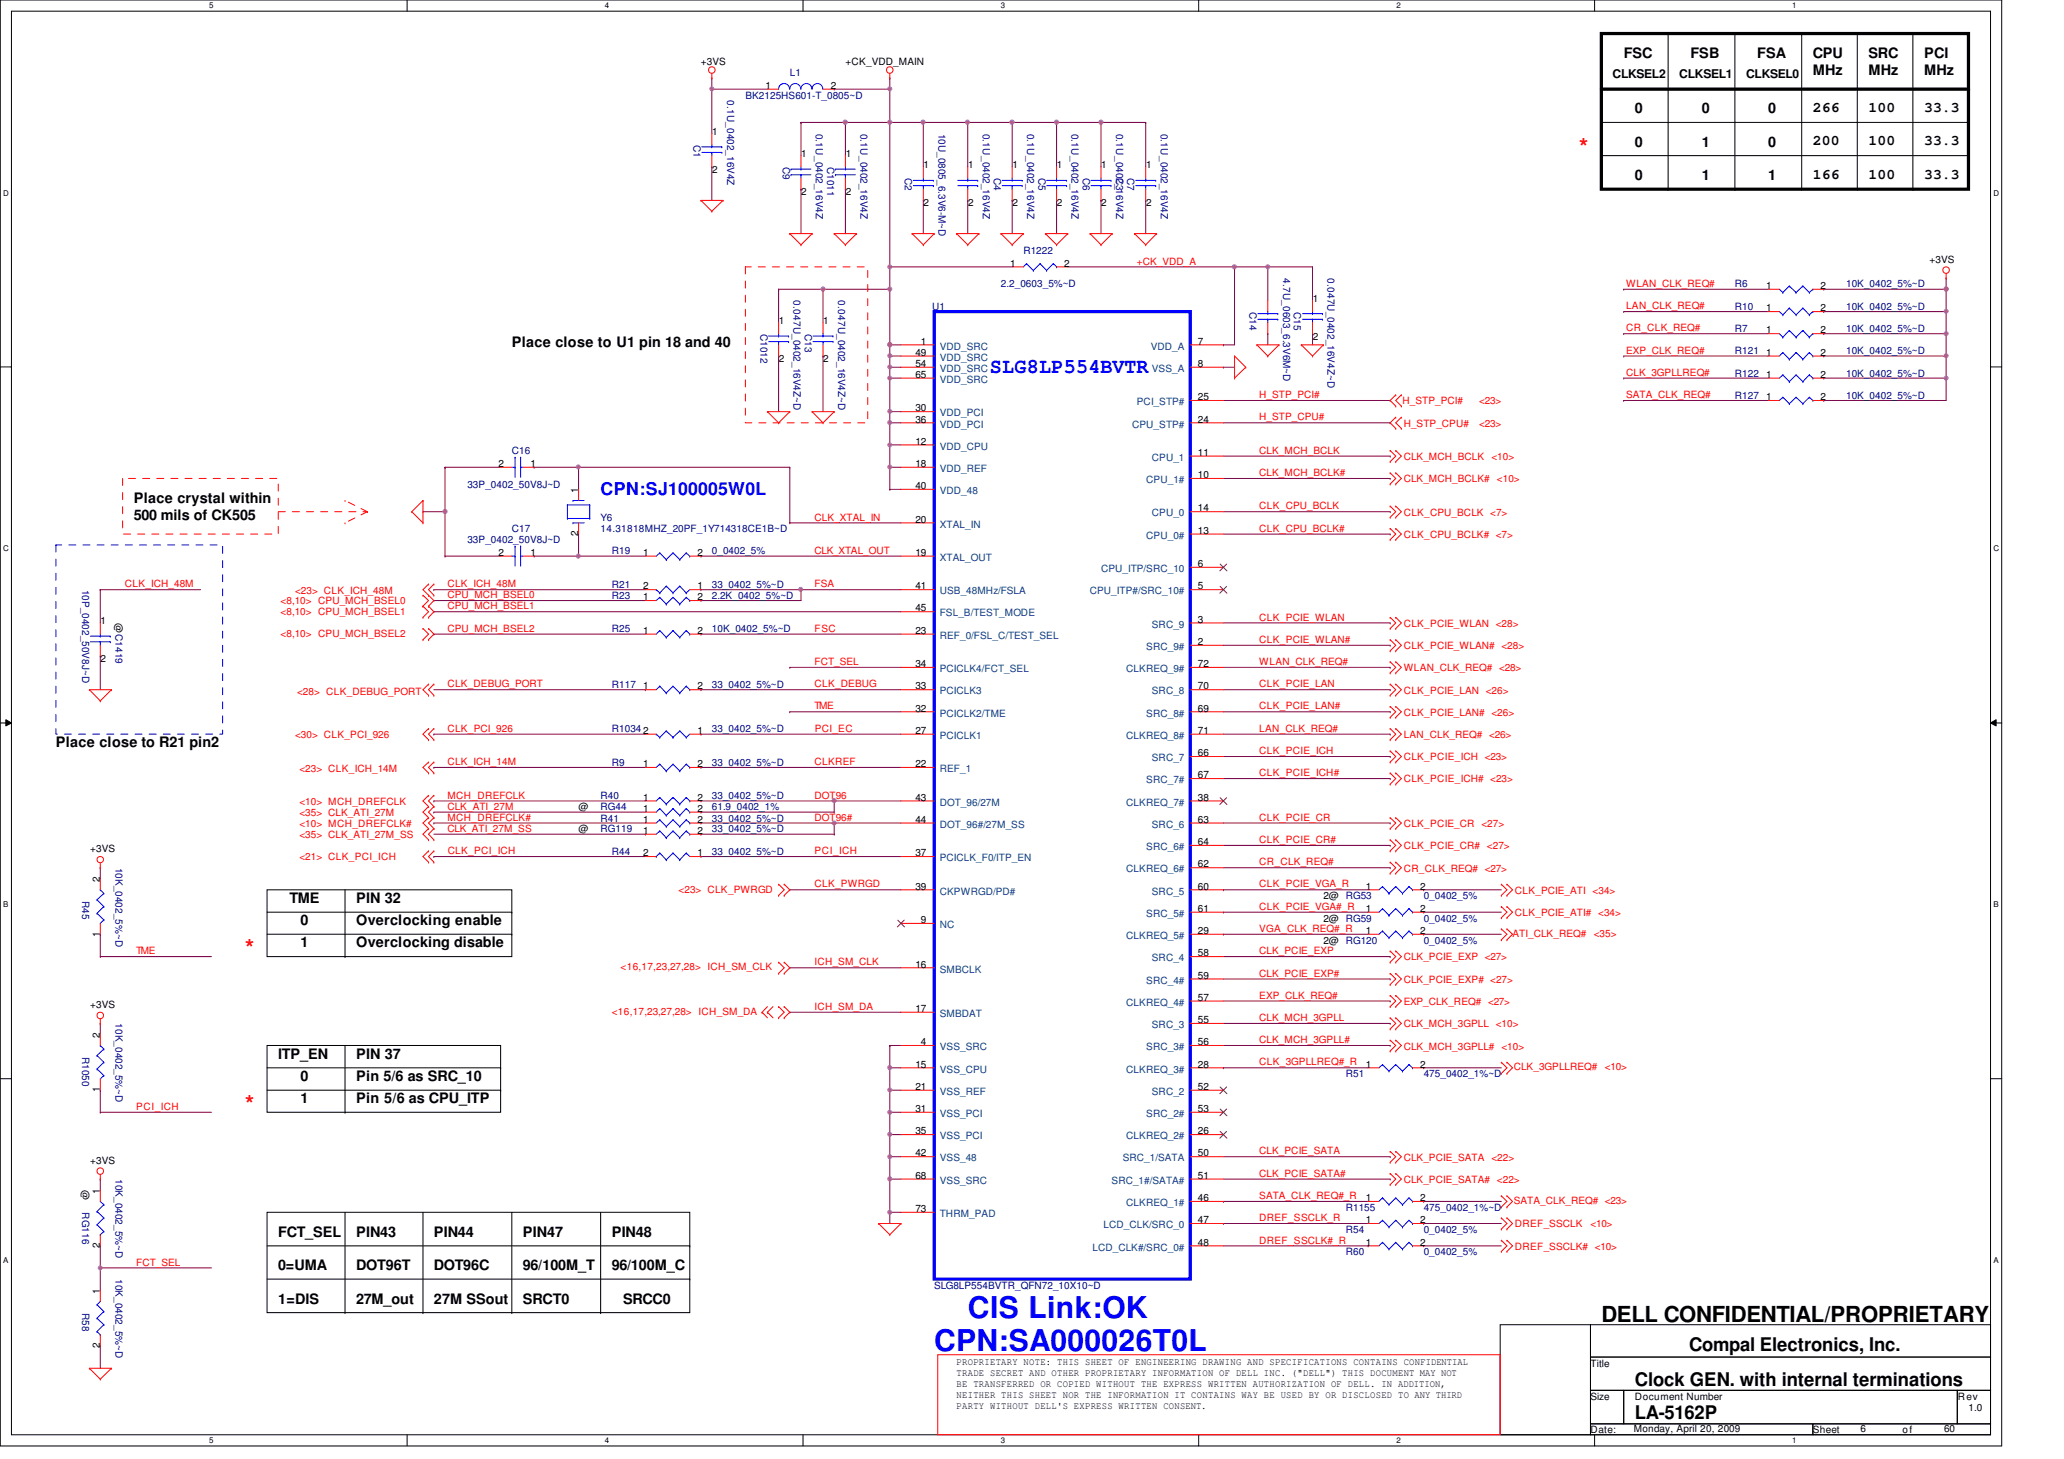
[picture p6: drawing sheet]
<svg xmlns="http://www.w3.org/2000/svg" width="297mm" height="210mm" viewBox="0 0 297 210" stroke-linecap="round" stroke-linejoin="round" font-family="sans-serif">
<defs><g id="words">
<g font-size="4.3" fill="#00f">
<text x="139.3" y="189.7">CIS Link:OK</text>
<text x="134.4" y="194.4">CPN:SA000026T0L</text>
</g>
<g font-size="3.3" fill="#f00">
<text x="227.3" y="22.4">*</text>
<text x="35.3" y="137.5">*</text>
<text x="35.3" y="160">*</text>
</g>
<text font-size="3.2" x="230.5" y="190.2">DELL CONFIDENTIAL/PROPRIETARY</text>
<text font-size="3" fill="#00f" x="142.4" y="53.7">SLG8LP554BVTR</text>
<g font-size="2.7">
<text x="243.1" y="194.4">Compal Electronics, Inc.</text>
<text x="235.3" y="199.4">Clock GEN. with internal terminations</text>
<text x="235.3" y="204.2">LA-5162P</text>
</g>
<text font-size="2.5" fill="#00f" x="86.4" y="71.2">CPN:SJ100005W0L</text>
<g font-size="2.1">
<text x="233.7" y="8.3">FSC</text>
<text x="243.3" y="8.3">FSB</text>
<text x="252.9" y="8.3">FSA</text>
<text x="260.9" y="8.3">CPU</text>
<text x="260.9" y="10.8">MHz</text>
<text x="268.9" y="8.3">SRC</text>
<text x="268.9" y="10.8">MHz</text>
<text x="276.9" y="8.3">PCI</text>
<text x="276.9" y="10.8">MHz</text>
<text x="235.3" y="16.3">0</text>
<text x="244.9" y="16.3">0</text>
<text x="254.5" y="16.3">0</text>
<text x="260.9" y="16.1">266</text>
<text x="268.9" y="16.1">100</text>
<text x="276.9" y="16.1">33.3</text>
<text x="235.3" y="21.1">0</text>
<text x="244.9" y="21.1">1</text>
<text x="254.5" y="21.1">0</text>
<text x="260.9" y="20.9">200</text>
<text x="268.9" y="20.9">100</text>
<text x="276.9" y="20.9">33.3</text>
<text x="235.3" y="25.9">0</text>
<text x="244.9" y="25.9">1</text>
<text x="254.5" y="25.9">1</text>
<text x="260.9" y="25.7">166</text>
<text x="268.9" y="25.7">100</text>
<text x="276.9" y="25.7">33.3</text>
<text x="73.7" y="49.9">Place close to U1 pin 18 and 40</text>
<text x="19.3" y="72.3">Place crystal within</text>
<text x="19.3" y="74.8">500 mils of CK505</text>
<text x="8" y="107.5">Place close to R21 pin2</text>
<text x="41.7" y="129.9">TME</text>
<text x="51.3" y="129.9">PIN 32</text>
<text x="43.3" y="133.1">0</text>
<text x="43.3" y="136.3">1</text>
<text x="51.3" y="133.1">Overclocking enable</text>
<text x="51.3" y="136.3">Overclocking disable</text>
<text x="40" y="152.3">ITP_EN</text>
<text x="43.3" y="155.5">0</text>
<text x="51.3" y="152.3">PIN 37</text>
<text x="51.3" y="155.5">Pin 5/6 as SRC_10</text>
<text x="43.3" y="158.7">1</text>
<text x="51.3" y="158.7">Pin 5/6 as CPU_ITP</text>
<text x="40" y="177.9">FCT_SEL</text>
<text x="51.3" y="177.9">PIN43</text>
<text x="62.4" y="177.9">PIN44</text>
<text x="75.3" y="177.9">PIN47</text>
<text x="88" y="177.9">PIN48</text>
<text x="40" y="182.8">0=UMA</text>
<text x="51.3" y="182.8">DOT96T</text>
<text x="62.4" y="182.8">DOT96C</text>
<text x="75.3" y="182.8">96/100M_T</text>
<text x="88" y="182.8">96/100M_C</text>
<text x="40" y="187.5">1=DIS</text>
<text x="51.3" y="187.5">27M_out</text>
<text x="62.4" y="187.5">27M SSout</text>
<text x="75.3" y="187.5">SRCT0</text>
<text x="89.7" y="187.5">SRCC0</text>
</g>
<g font-size="1.7">
<text x="232.1" y="11.2">CLKSEL2</text>
<text x="241.7" y="11.2">CLKSEL1</text>
<text x="251.3" y="11.2">CLKSEL0</text>
</g>
<g font-size="1.4">
<text x="100.9" y="9.4">+3VS</text>
<text x="121.7" y="9.4">+CK_VDD_MAIN</text>
<text x="110.1" y="12.8">1</text>
<text x="119.5" y="12.8">2</text>
<text x="102.5" y="19.4">1</text>
<text x="115.3" y="22.6">1</text>
<text x="121.7" y="22.6">1</text>
<text x="102.5" y="24.8">2</text>
<text x="115.3" y="28.1">2</text>
<text x="121.7" y="28.1">2</text>
<text x="132.9" y="24.2">1</text>
<text x="132.9" y="29.7">2</text>
<text x="139.3" y="24.2">1</text>
<text x="139.3" y="29.7">2</text>
<text x="145.7" y="24.2">1</text>
<text x="145.7" y="29.7">2</text>
<text x="152.1" y="24.2">1</text>
<text x="152.1" y="29.7">2</text>
<text x="158.5" y="24.2">1</text>
<text x="158.5" y="29.7">2</text>
<text x="164.9" y="24.2">1</text>
<text x="164.9" y="29.7">2</text>
<text x="145.4" y="38.4">1</text>
<text x="153.2" y="38.4">2</text>
<text x="254.2" y="41.6">1</text>
<text x="262" y="41.6">2</text>
<text x="277.7" y="37.8">+3VS</text>
<text x="112.1" y="46.6">1</text>
<text x="118.5" y="46.6">1</text>
<text x="188.9" y="43.4">1</text>
<text x="254.2" y="48">1</text>
<text x="254.2" y="44.8">1</text>
<text x="262" y="48">2</text>
<text x="262" y="44.8">2</text>
<text x="112.1" y="52.1">2</text>
<text x="118.5" y="52.1">2</text>
<text x="131.7" y="51.2">49</text>
<text x="131.7" y="52.8">54</text>
<text x="132.5" y="49.6">1</text>
<text x="172.4" y="52.8">8</text>
<text x="172.4" y="49.6">7</text>
<text x="188.9" y="48.9">2</text>
<text x="254.2" y="51.2">1</text>
<text x="262" y="51.2">2</text>
<text x="131.7" y="54.4">65</text>
<text x="131.7" y="59.2">30</text>
<text x="172.4" y="57.6">25</text>
<text x="254.2" y="54.4">1</text>
<text x="254.2" y="57.6">1</text>
<text x="262" y="54.4">2</text>
<text x="262" y="57.6">2</text>
<text x="131.7" y="60.8">36</text>
<text x="131.7" y="64">12</text>
<text x="172.4" y="60.8">24</text>
<text x="172.4" y="65.6">11</text>
<text x="71.8" y="67.2">2</text>
<text x="76.4" y="67.2">1</text>
<text x="83.2" y="70.9" transform="rotate(-90 83.2 70.9)">1</text>
<text x="131.7" y="70.4">40</text>
<text x="131.7" y="67.2">18</text>
<text x="172.4" y="68.8">10</text>
<text x="83.2" y="77.1" transform="rotate(-90 83.2 77.1)">2</text>
<text x="131.7" y="75.2">20</text>
<text x="172.4" y="76.8">13</text>
<text x="172.4" y="73.6">14</text>
<text x="71.8" y="80">2</text>
<text x="76.4" y="80">1</text>
<text x="92.5" y="80">1</text>
<text x="100.4" y="80">2</text>
<text x="131.7" y="80">19</text>
<text x="172.4" y="81.6">6</text>
<text x="14.5" y="89.8">1</text>
<text x="16.6" y="89.6" transform="rotate(90 16.6 89.6)">@C1419</text>
<text x="92.5" y="86.4">1</text>
<text x="92.5" y="84.8">2</text>
<text x="100.4" y="86.4">2</text>
<text x="100.4" y="84.8">1</text>
<text x="131.7" y="84.8">41</text>
<text x="131.7" y="88">45</text>
<text x="172.4" y="84.8">5</text>
<text x="172.4" y="89.6">3</text>
<text x="14.5" y="95.3">2</text>
<text x="92.5" y="91.2">1</text>
<text x="100.4" y="91.2">2</text>
<text x="131.7" y="91.2">23</text>
<text x="131.7" y="96">34</text>
<text x="172.4" y="92.8">2</text>
<text x="172.4" y="96">72</text>
<text x="92.5" y="99.2">1</text>
<text x="100.4" y="99.2">2</text>
<text x="131.7" y="99.2">33</text>
<text x="172.4" y="99.2">70</text>
<text x="100.4" y="105.6">1</text>
<text x="131.7" y="102.4">32</text>
<text x="131.7" y="105.6">27</text>
<text x="172.4" y="102.4">69</text>
<text x="172.4" y="105.6">71</text>
<text x="92.5" y="110.4">1</text>
<text x="100.4" y="110.4">2</text>
<text x="131.7" y="110.4">22</text>
<text x="172.4" y="108.8">66</text>
<text x="172.4" y="112">67</text>
<text x="83.3" y="116.6">@</text>
<text x="83.3" y="119.8">@</text>
<text x="92.5" y="116.8">1</text>
<text x="92.5" y="118.4">1</text>
<text x="92.5" y="115.2">1</text>
<text x="92.5" y="120">1</text>
<text x="100.4" y="116.8">2</text>
<text x="100.4" y="118.4">2</text>
<text x="100.4" y="115.2">2</text>
<text x="100.4" y="120">2</text>
<text x="131.7" y="115.2">43</text>
<text x="131.7" y="118.4">44</text>
<text x="172.4" y="118.4">63</text>
<text x="172.4" y="115.2">38</text>
<text x="13" y="122.6">+3VS</text>
<text x="92.5" y="123.2">2</text>
<text x="100.4" y="123.2">1</text>
<text x="131.7" y="123.2">37</text>
<text x="172.4" y="121.6">64</text>
<text x="172.4" y="124.8">62</text>
<text x="14.4" y="126.9" transform="rotate(-90 14.4 126.9)">2</text>
<text x="131.7" y="128">39</text>
<text x="172.4" y="131.2">61</text>
<text x="172.4" y="128">60</text>
<text x="190.5" y="129.4">2@ RG53</text>
<text x="196.6" y="131.2">1</text>
<text x="196.6" y="128">1</text>
<text x="204.4" y="131.2">2</text>
<text x="204.4" y="128">2</text>
<text x="14.4" y="134.7" transform="rotate(-90 14.4 134.7)">1</text>
<text x="132.5" y="132.8">9</text>
<text x="172.4" y="137.6">58</text>
<text x="172.4" y="134.4">29</text>
<text x="190.5" y="132.6">2@ RG59</text>
<text x="190.5" y="135.8">2@ RG120</text>
<text x="196.6" y="134.4">1</text>
<text x="204.4" y="134.4">2</text>
<text x="131.7" y="139.2">16</text>
<text x="172.4" y="144">57</text>
<text x="172.4" y="140.8">59</text>
<text x="13" y="145.1">+3VS</text>
<text x="14.4" y="149.3" transform="rotate(-90 14.4 149.3)">2</text>
<text x="131.7" y="145.6">17</text>
<text x="172.4" y="147.2">55</text>
<text x="131.7" y="153.6">15</text>
<text x="132.5" y="150.4">4</text>
<text x="172.4" y="150.4">56</text>
<text x="172.4" y="153.6">28</text>
<text x="196.6" y="153.6">1</text>
<text x="204.4" y="153.6">2</text>
<text x="14.4" y="157.1" transform="rotate(-90 14.4 157.1)">1</text>
<text x="131.7" y="160">31</text>
<text x="131.7" y="156.8">21</text>
<text x="172.4" y="156.8">52</text>
<text x="172.4" y="160">53</text>
<text x="13" y="167.5">+3VS</text>
<text x="131.7" y="163.2">35</text>
<text x="131.7" y="166.4">42</text>
<text x="172.4" y="166.4">50</text>
<text x="172.4" y="163.2">26</text>
<text x="11.8" y="171.2" transform="rotate(90 11.8 171.2)">@</text>
<text x="14.4" y="171.7" transform="rotate(-90 14.4 171.7)">1</text>
<text x="131.7" y="169.6">68</text>
<text x="172.4" y="169.6">51</text>
<text x="172.4" y="172.8">46</text>
<text x="196.6" y="172.8">1</text>
<text x="204.4" y="172.8">2</text>
<text x="14.4" y="179.5" transform="rotate(-90 14.4 179.5)">2</text>
<text x="131.7" y="174.4">73</text>
<text x="172.4" y="176">47</text>
<text x="172.4" y="179.2">48</text>
<text x="196.6" y="176">1</text>
<text x="196.6" y="179.2">1</text>
<text x="204.4" y="176">2</text>
<text x="204.4" y="179.2">2</text>
<text x="14.4" y="186.1" transform="rotate(-90 14.4 186.1)">1</text>
<text x="14.4" y="193.9" transform="rotate(-90 14.4 193.9)">2</text>
<text x="137.7" y="196.4">PROPRIETARY NOTE: THIS SHEET OF ENGINEERING DRAWING AND SPECIFICATIONS CONTAINS CONFIDENTIAL</text>
<text x="137.7" y="198">TRADE SECRET AND OTHER PROPRIETARY INFORMATION OF DELL INC. (&quot;DELL&quot;) THIS DOCUMENT MAY NOT</text>
<text x="228.9" y="196.6">Title</text>
<text x="137.7" y="199.6">BE TRANSFERRED OR COPIED WITHOUT THE EXPRESS WRITTEN AUTHORIZATION OF DELL. IN ADDITION,</text>
<text x="137.7" y="201.1">NEITHER THIS SHEET NOR THE INFORMATION IT CONTAINS WAY BE USED BY OR DISCLOSED TO ANY THIRD</text>
<text x="137.7" y="202.7">PARTY WITHOUT DELL'S EXPRESS WRITTEN CONSENT.</text>
<text x="228.9" y="201.4">Size</text>
<text x="235.3" y="201.4">Document Number</text>
<text x="281.8" y="201.4">Rev</text>
<text x="283.3" y="203">1.0</text>
<text x="228.9" y="206.2">Date:</text>
<text x="235.1" y="206">Monday, April 20, 2009</text>
<text x="260.9" y="206.2">Sheet</text>
<text x="267.8" y="206">6</text>
<text x="273.8" y="206.2">of</text>
<text x="279.8" y="206">60</text>
</g>
<g font-size="1.4" fill="#000080">
<text x="113.7" y="11">L1</text>
<text x="104.6" y="14.4" transform="rotate(90 104.6 14.4)">0.1U_0402_16V4Z</text>
<text x="107.3" y="14.2">BK2125HS601-T_0805~D</text>
<text x="99.8" y="20.8" transform="rotate(90 99.8 20.8)">C1</text>
<text x="117.4" y="19.2" transform="rotate(90 117.4 19.2)">0.1U_0402_16V4Z</text>
<text x="123.8" y="19.2" transform="rotate(90 123.8 19.2)">0.1U_0402_16V4Z</text>
<text x="135" y="19.2" transform="rotate(90 135 19.2)">10U_0805_6.3V6-M~D</text>
<text x="141.4" y="19.2" transform="rotate(90 141.4 19.2)">0.1U_0402_16V4Z</text>
<text x="147.8" y="19.2" transform="rotate(90 147.8 19.2)">0.1U_0402_16V4Z</text>
<text x="154.2" y="19.2" transform="rotate(90 154.2 19.2)">0.1U_0402_16V4Z</text>
<text x="160.7" y="19.2" transform="rotate(90 160.7 19.2)">0.1U_0402_16V4Z</text>
<text x="167" y="19.2" transform="rotate(90 167 19.2)">0.1U_0402_16V4Z</text>
<text x="112.6" y="24" transform="rotate(90 112.6 24)">C9</text>
<text x="119" y="24" transform="rotate(90 119 24)">C1011</text>
<text x="130.2" y="25.6" transform="rotate(90 130.2 25.6)">C2</text>
<text x="143" y="25.6" transform="rotate(90 143 25.6)">C4</text>
<text x="149.4" y="25.6" transform="rotate(90 149.4 25.6)">C5</text>
<text x="155.8" y="25.6" transform="rotate(90 155.8 25.6)">C6</text>
<text x="160.7" y="25.6" transform="rotate(90 160.7 25.6)">C3</text>
<text x="162.2" y="25.6" transform="rotate(90 162.2 25.6)">C7</text>
<text x="144.1" y="41.4">2.2_0603_5%~D</text>
<text x="147.3" y="36.6">R1222</text>
<text x="184.7" y="40" transform="rotate(90 184.7 40)">4.7U_0603_6.3V6M~D</text>
<text x="191" y="40" transform="rotate(90 191 40)">0.047U_0402_16V4Z~D</text>
<text x="249.7" y="41.4">R6</text>
<text x="265.7" y="41.4">10K_0402_5%~D</text>
<text x="114.2" y="43.2" transform="rotate(90 114.2 43.2)">0.047U_0402_16V4Z~D</text>
<text x="120.6" y="43.2" transform="rotate(90 120.6 43.2)">0.047U_0402_16V4Z~D</text>
<text x="134.2" y="44.6">U1</text>
<text x="179.8" y="44.8" transform="rotate(90 179.8 44.8)">C14</text>
<text x="186.2" y="44.8" transform="rotate(90 186.2 44.8)">C15</text>
<text x="249.7" y="47.8">R7</text>
<text x="249.7" y="44.6">R10</text>
<text x="265.7" y="44.6">10K_0402_5%~D</text>
<text x="265.7" y="47.8">10K_0402_5%~D</text>
<text x="109.4" y="48" transform="rotate(90 109.4 48)">C1012</text>
<text x="115.8" y="48" transform="rotate(90 115.8 48)">C13</text>
<text x="249.7" y="51">R121</text>
<text x="265.7" y="51">10K_0402_5%~D</text>
<text x="249.7" y="54.2">R122</text>
<text x="249.7" y="57.4">R127</text>
<text x="265.7" y="54.2">10K_0402_5%~D</text>
<text x="265.7" y="57.4">10K_0402_5%~D</text>
<text x="73.7" y="65.4">C16</text>
<text x="67.3" y="70.2">33P_0402_50V8J~D</text>
<text x="73.7" y="76.6">C17</text>
<text x="86.4" y="75">Y6</text>
<text x="86.4" y="76.6">14.31818MHZ_20PF_1Y714318CE1B~D</text>
<text x="67.3" y="78.2">33P_0402_50V8J~D</text>
<text x="88" y="79.8">R19</text>
<text x="102.4" y="79.8">0_0402_5%</text>
<text x="11.8" y="84.8" transform="rotate(90 11.8 84.8)">10P_0402_50V8J~D</text>
<text x="88" y="86.2">R23</text>
<text x="88" y="84.6">R21</text>
<text x="102.4" y="86.2">2.2K_0402_5%~D</text>
<text x="102.4" y="84.6">33_0402_5%~D</text>
<text x="88" y="91">R25</text>
<text x="102.4" y="91">10K_0402_5%~D</text>
<text x="88" y="99">R117</text>
<text x="102.4" y="99">33_0402_5%~D</text>
<text x="88" y="105.4">R10342</text>
<text x="102.4" y="105.4">33_0402_5%~D</text>
<text x="88" y="110.2">R9</text>
<text x="102.4" y="110.2">33_0402_5%~D</text>
<text x="86.4" y="116.6">RG44</text>
<text x="86.4" y="118.2">R41</text>
<text x="86.4" y="115">R40</text>
<text x="86.4" y="119.8">RG119</text>
<text x="102.4" y="118.2">33_0402_5%~D</text>
<text x="102.4" y="115">33_0402_5%~D</text>
<text x="102.4" y="116.6">61.9_0402_1%</text>
<text x="102.4" y="119.8">33_0402_5%~D</text>
<text x="16.6" y="124.8" transform="rotate(90 16.6 124.8)">10K_0402_5%~D</text>
<text x="88" y="123">R44</text>
<text x="102.4" y="123">33_0402_5%~D</text>
<text x="11.8" y="129.6" transform="rotate(90 11.8 129.6)">R45</text>
<text x="204.9" y="129.4">0_0402_5%</text>
<text x="204.9" y="135.8">0_0402_5%</text>
<text x="204.9" y="132.6">0_0402_5%</text>
<text x="16.6" y="147.2" transform="rotate(90 16.6 147.2)">10K_0402_5%~D</text>
<text x="11.8" y="152" transform="rotate(90 11.8 152)">R1050</text>
<text x="193.7" y="155">R51</text>
<text x="204.9" y="155">475_0402_1%~D</text>
<text x="16.6" y="169.6" transform="rotate(90 16.6 169.6)">10K_0402_5%~D</text>
<text x="11.8" y="174.4" transform="rotate(90 11.8 174.4)">RG116</text>
<text x="193.7" y="174.2">R1155</text>
<text x="193.7" y="177.4">R54</text>
<text x="204.9" y="174.2">475_0402_1%~D</text>
<text x="204.9" y="177.4">0_0402_5%</text>
<text x="16.6" y="184" transform="rotate(90 16.6 184)">10K_0402_5%~D</text>
<text x="134.4" y="185.4">SLG8LP554BVTR_QFN72_10X10~D</text>
<text x="193.7" y="180.6">R60</text>
<text x="204.9" y="180.6">0_0402_5%</text>
<text x="11.8" y="188.8" transform="rotate(90 11.8 188.8)">R58</text>
</g>
<g font-size="1.4" fill="#f00">
<text x="163.6" y="38.1">+CK_VDD_A</text>
<text x="234" y="41.3">WLAN_CLK_REQ#</text>
<text x="234" y="44.5">LAN_CLK_REQ#</text>
<text x="234" y="47.7">CR_CLK_REQ#</text>
<text x="234" y="50.9">EXP_CLK_REQ#</text>
<text x="181.2" y="57.3">H_STP_PCI#</text>
<text x="201.8" y="58.2">H_STP_PCI#</text>
<text x="212.9" y="58.2">&lt;23&gt;</text>
<text x="234" y="54.1">CLK_3GPLLREQ#</text>
<text x="234" y="57.3">SATA_CLK_REQ#</text>
<text x="181.2" y="60.5">H_STP_CPU#</text>
<text x="181.2" y="65.3">CLK_MCH_BCLK</text>
<text x="202" y="61.4">H_STP_CPU#</text>
<text x="212.9" y="61.4">&lt;23&gt;</text>
<text x="181.2" y="68.5">CLK_MCH_BCLK#</text>
<text x="202" y="69.4">CLK_MCH_BCLK#</text>
<text x="202" y="66.2">CLK_MCH_BCLK</text>
<text x="214.6" y="66.2">&lt;10&gt;</text>
<text x="215.4" y="69.4">&lt;10&gt;</text>
<text x="117.2" y="74.9">CLK_XTAL_IN</text>
<text x="181.2" y="73.3">CLK_CPU_BCLK</text>
<text x="181.2" y="76.5">CLK_CPU_BCLK#</text>
<text x="202" y="77.4">CLK_CPU_BCLK# &lt;7&gt;</text>
<text x="202" y="74.2">CLK_CPU_BCLK &lt;7&gt;</text>
<text x="117.2" y="79.7">CLK_XTAL_OUT</text>
<text x="18" y="84.5">CLK_ICH_48M</text>
<text x="40.4" y="88.4">&lt;8,10&gt; CPU_MCH_BSEL1</text>
<text x="40.4" y="86.8">&lt;8,10&gt; CPU_MCH_BSEL0</text>
<text x="42.5" y="85.4">&lt;23&gt; CLK_ICH_48M</text>
<text x="64.4" y="84.5">CLK_ICH_48M</text>
<text x="64.4" y="86.1">CPU_MCH_BSEL0</text>
<text x="64.4" y="87.7">CPU_MCH_BSEL1</text>
<text x="117.2" y="84.5">FSA</text>
<text x="181.2" y="89.3">CLK_PCIE_WLAN</text>
<text x="40.4" y="91.6">&lt;8,10&gt; CPU_MCH_BSEL2</text>
<text x="64.4" y="90.9">CPU_MCH_BSEL2</text>
<text x="117.2" y="90.9">FSC</text>
<text x="117.2" y="95.7">FCT_SEL</text>
<text x="181.2" y="95.7">WLAN_CLK_REQ#</text>
<text x="181.2" y="92.5">CLK_PCIE_WLAN#</text>
<text x="202" y="93.4">CLK_PCIE_WLAN# &lt;28&gt;</text>
<text x="202" y="90.2">CLK_PCIE_WLAN &lt;28&gt;</text>
<text x="42.8" y="99.9">&lt;28&gt; CLK_DEBUG_PORT</text>
<text x="64.4" y="98.9">CLK_DEBUG_PORT</text>
<text x="117.2" y="98.9">CLK_DEBUG</text>
<text x="181.2" y="98.9">CLK_PCIE_LAN</text>
<text x="202" y="96.6">WLAN_CLK_REQ# &lt;28&gt;</text>
<text x="202" y="99.8">CLK_PCIE_LAN &lt;26&gt;</text>
<text x="42.5" y="106.2">&lt;30&gt; CLK_PCI_926</text>
<text x="64.4" y="105.3">CLK_PCI_926</text>
<text x="117.2" y="102.1">TME</text>
<text x="117.3" y="105.3">PCI_EC</text>
<text x="181.2" y="102.1">CLK_PCIE_LAN#</text>
<text x="181.2" y="105.3">LAN_CLK_REQ#</text>
<text x="202" y="103">CLK_PCIE_LAN# &lt;26&gt;</text>
<text x="202" y="106.2">LAN_CLK_REQ# &lt;26&gt;</text>
<text x="43.1" y="111">&lt;23&gt; CLK_ICH_14M</text>
<text x="64.4" y="110.1">CLK_ICH_14M</text>
<text x="117.2" y="110.1">CLKREF</text>
<text x="181.2" y="108.5">CLK_PCIE_ICH</text>
<text x="181.2" y="111.7">CLK_PCIE_ICH#</text>
<text x="202" y="109.4">CLK_PCIE_ICH &lt;23&gt;</text>
<text x="202" y="112.6">CLK_PCIE_ICH# &lt;23&gt;</text>
<text x="43.1" y="115.8">&lt;10&gt; MCH_DREFCLK</text>
<text x="43.1" y="119">&lt;10&gt; MCH_DREFCLK#</text>
<text x="43.1" y="117.4">&lt;35&gt; CLK_ATI_27M</text>
<text x="64.4" y="118.1">MCH_DREFCLK#</text>
<text x="64.4" y="114.9">MCH_DREFCLK</text>
<text x="64.4" y="116.5">CLK_ATI_27M</text>
<text x="64.4" y="119.7">CLK_ATI_27M_SS</text>
<text x="117.2" y="114.9">DOT96</text>
<text x="117.2" y="118.1">DOT96#</text>
<text x="181.2" y="118.1">CLK_PCIE_CR</text>
<text x="202" y="119">CLK_PCIE_CR &lt;27&gt;</text>
<text x="43.1" y="123.8">&lt;21&gt; CLK_PCI_ICH</text>
<text x="43.1" y="120.6">&lt;35&gt; CLK_ATI_27M_SS</text>
<text x="64.4" y="122.9">CLK_PCI_ICH</text>
<text x="117.2" y="122.9">PCI_ICH</text>
<text x="181.2" y="121.3">CLK_PCIE_CR#</text>
<text x="181.2" y="124.5">CR_CLK_REQ#</text>
<text x="202" y="122.2">CLK_PCIE_CR# &lt;27&gt;</text>
<text x="202" y="125.4">CR_CLK_REQ# &lt;27&gt;</text>
<text x="97.7" y="128.4">&lt;23&gt; CLK_PWRGD</text>
<text x="117.2" y="127.7">CLK_PWRGD</text>
<text x="181.2" y="127.7">CLK_PCIE_VGA_R</text>
<text x="181.2" y="130.9">CLK_PCIE_VGA#_R</text>
<text x="218" y="131.8">CLK_PCIE_ATI# &lt;34&gt;</text>
<text x="218" y="128.6">CLK_PCIE_ATI &lt;34&gt;</text>
<text x="19.6" y="137.3">TME</text>
<text x="181.2" y="137.3">CLK_PCIE_EXP</text>
<text x="181.2" y="134.1">VGA_CLK_REQ#_R</text>
<text x="217.7" y="134.8">ATI_CLK_REQ#</text>
<text x="229.4" y="134.8">&lt;35&gt;</text>
<text x="89.3" y="139.6">&lt;16,17,23,27,28&gt; ICH_SM_CLK</text>
<text x="117.2" y="138.9">ICH_SM_CLK</text>
<text x="181.2" y="143.7">EXP_CLK_REQ#</text>
<text x="181.2" y="140.5">CLK_PCIE_EXP#</text>
<text x="202" y="138.2">CLK_PCIE_EXP &lt;27&gt;</text>
<text x="202" y="141.4">CLK_PCIE_EXP# &lt;27&gt;</text>
<text x="88" y="146">&lt;16,17,23,27,28&gt; ICH_SM_DA</text>
<text x="117.2" y="145.3">ICH_SM_DA</text>
<text x="181.2" y="146.9">CLK_MCH_3GPLL</text>
<text x="202" y="144.6">EXP_CLK_REQ# &lt;27&gt;</text>
<text x="202" y="147.8">CLK_MCH_3GPLL &lt;10&gt;</text>
<text x="181.2" y="150.1">CLK_MCH_3GPLL#</text>
<text x="181.2" y="153.3">CLK_3GPLLREQ#_R</text>
<text x="202" y="151">CLK_MCH_3GPLL# &lt;10&gt;</text>
<text x="217.8" y="154">CLK_3GPLLREQ#</text>
<text x="231" y="154">&lt;10&gt;</text>
<text x="19.6" y="159.7">PCI_ICH</text>
<text x="181.2" y="166.1">CLK_PCIE_SATA</text>
<text x="202" y="167">CLK_PCIE_SATA &lt;22&gt;</text>
<text x="181.2" y="169.3">CLK_PCIE_SATA#</text>
<text x="181.2" y="172.5">SATA_CLK_REQ#_R</text>
<text x="202" y="170.2">CLK_PCIE_SATA# &lt;22&gt;</text>
<text x="217.8" y="173.2">SATA_CLK_REQ# &lt;23&gt;</text>
<text x="181.2" y="175.7">DREF_SSCLK_R</text>
<text x="181.2" y="178.9">DREF_SSCLK#_R</text>
<text x="218" y="179.8">DREF_SSCLK# &lt;10&gt;</text>
<text x="218" y="176.6">DREF_SSCLK</text>
<text x="228.9" y="176.6">&lt;10&gt;</text>
<text x="19.6" y="182.1">FCT_SEL</text>
</g>
<g font-size="1.4" fill="#004080">
<text x="135.3" y="50.3">VDD_SRC</text>
<text x="135.3" y="51.9">VDD_SRC</text>
<text x="135.3" y="53.5">VDD_SRC</text>
<text x="165.6" y="50.3">VDD_A</text>
<text x="165.8" y="53.5">VSS_A</text>
<text x="135.3" y="55.1">VDD_SRC</text>
<text x="135.3" y="59.9">VDD_PCI</text>
<text x="163.6" y="58.3">PCI_STP#</text>
<text x="135.3" y="61.5">VDD_PCI</text>
<text x="135.3" y="64.7">VDD_CPU</text>
<text x="162.9" y="61.5">CPU_STP#</text>
<text x="135.3" y="71.1">VDD_48</text>
<text x="135.3" y="67.9">VDD_REF</text>
<text x="165" y="69.5">CPU_1#</text>
<text x="165.8" y="66.3">CPU_1</text>
<text x="135.3" y="75.9">XTAL_IN</text>
<text x="165" y="77.5">CPU_0#</text>
<text x="165.8" y="74.3">CPU_0</text>
<text x="135.3" y="80.7">XTAL_OUT</text>
<text x="158.5" y="82.3">CPU_ITP/SRC_10</text>
<text x="135.3" y="85.5">USB_48MHz/FSLA</text>
<text x="135.3" y="88.7">FSL_B/TEST_MODE</text>
<text x="156.8" y="85.5">CPU_ITP#/SRC_10#</text>
<text x="135.3" y="91.9">REF_0/FSL_C/TEST_SEL</text>
<text x="165" y="93.5">SRC_9#</text>
<text x="165.8" y="90.3">SRC_9</text>
<text x="135.3" y="99.9">PCICLK3</text>
<text x="135.3" y="96.7">PCICLK4/FCT_SEL</text>
<text x="162.1" y="96.7">CLKREQ_9#</text>
<text x="165.8" y="99.9">SRC_8</text>
<text x="135.3" y="103.1">PCICLK2/TME</text>
<text x="135.3" y="106.3">PCICLK1</text>
<text x="162.1" y="106.3">CLKREQ_8#</text>
<text x="165" y="103.1">SRC_8#</text>
<text x="135.3" y="111.1">REF_1</text>
<text x="165" y="112.7">SRC_7#</text>
<text x="165.8" y="109.5">SRC_7</text>
<text x="135.3" y="115.9">DOT_96/27M</text>
<text x="135.3" y="119.1">DOT_96#/27M_SS</text>
<text x="162.1" y="115.9">CLKREQ_7#</text>
<text x="165.8" y="119.1">SRC_6</text>
<text x="135.3" y="123.9">PCICLK_F0/ITP_EN</text>
<text x="162.1" y="125.5">CLKREQ_6#</text>
<text x="165" y="122.3">SRC_6#</text>
<text x="135.3" y="128.7">CKPWRGD/PD#</text>
<text x="165" y="131.9">SRC_5#</text>
<text x="165.8" y="128.7">SRC_5</text>
<text x="135.3" y="133.5">NC</text>
<text x="162.1" y="135.1">CLKREQ_5#</text>
<text x="135.3" y="139.9">SMBCLK</text>
<text x="165" y="141.5">SRC_4#</text>
<text x="165.8" y="138.3">SRC_4</text>
<text x="135.3" y="146.3">SMBDAT</text>
<text x="162.1" y="144.7">CLKREQ_4#</text>
<text x="165.8" y="147.9">SRC_3</text>
<text x="135.3" y="154.3">VSS_CPU</text>
<text x="135.3" y="151.1">VSS_SRC</text>
<text x="162.1" y="154.3">CLKREQ_3#</text>
<text x="165" y="151.1">SRC_3#</text>
<text x="135.3" y="160.7">VSS_PCI</text>
<text x="135.3" y="157.5">VSS_REF</text>
<text x="165" y="160.7">SRC_2#</text>
<text x="165.8" y="157.5">SRC_2</text>
<text x="135.3" y="163.9">VSS_PCI</text>
<text x="135.3" y="167.1">VSS_48</text>
<text x="161.6" y="167.1">SRC_1/SATA</text>
<text x="162.1" y="163.9">CLKREQ_2#</text>
<text x="135.3" y="170.3">VSS_SRC</text>
<text x="160" y="170.3">SRC_1#/SATA#</text>
<text x="162.1" y="173.5">CLKREQ_1#</text>
<text x="135.3" y="175.1">THRM_PAD</text>
<text x="157.2" y="179.9">LCD_CLK#/SRC_0#</text>
<text x="158.8" y="176.7">LCD_CLK/SRC_0</text>
</g>
<g font-size="1.1">
<text x="30.1" y="1.1">5</text>
<text x="87" y="1.1">4</text>
<text x="144" y="1.1">3</text>
<text x="201" y="1.1">2</text>
<text x="257.9" y="1.1">1</text>
<text x=".5" y="28.2">D</text>
<text x="286.9" y="28.2">D</text>
<text x=".5" y="79.3">C</text>
<text x="286.9" y="79.3">C</text>
<text x=".5" y="130.6">B</text>
<text x="286.9" y="130.6">B</text>
<text x=".5" y="181.7">A</text>
<text x="286.9" y="181.7">A</text>
<text x="30.1" y="207.6">5</text>
<text x="87" y="207.6">4</text>
<text x="144" y="207.6">3</text>
<text x="201" y="207.6">2</text>
<text x="257.9" y="207.6">1</text>
</g>
</g></defs>
<path d="M0 0h288.1v208h-288.1zM1.6 1.6h284.9v204.8h-284.9z" fill="none" stroke="#000" stroke-width=".14"/>
<g fill="#fff">
<path d="M30.1 .2h.6v1.2h-.6z"/>
<path d="M30.1 206.6h.6v1.2h-.6z"/>
</g>
<path d="M58.6 0v1.6M58.6 206.4v1.6" fill="none" stroke="#000" stroke-width=".14"/>
<g fill="#fff">
<path d="M87 .2h.6v1.2h-.6z"/>
<path d="M87 206.6h.6v1.2h-.6z"/>
</g>
<path d="M115.6 0v1.6M115.6 206.4v1.6" fill="none" stroke="#000" stroke-width=".14"/>
<g fill="#fff">
<path d="M144 .2h.6v1.2h-.6z"/>
<path d="M144 206.6h.6v1.2h-.6z"/>
</g>
<path d="M172.5 0v1.6M172.5 206.4v1.6" fill="none" stroke="#000" stroke-width=".14"/>
<g fill="#fff">
<path d="M201 .2h.5v1.2h-.5z"/>
<path d="M201 206.6h.5v1.2h-.5z"/>
</g>
<path d="M229.5 0v1.6M229.5 206.4v1.6" fill="none" stroke="#000" stroke-width=".14"/>
<g fill="#fff">
<path d="M257.9 .2h.6v1.2h-.6z"/>
<path d="M257.9 206.6h.6v1.2h-.6z"/>
<path d="M.5 27.2h.7v1.2h-.7z"/>
<path d="M286.9 27.2h.8v1.2h-.8z"/>
<path d="M.5 78.4h.7v1.1h-.7z"/>
<path d="M286.9 78.4h.8v1.1h-.8z"/>
</g>
<path d="M0 52.8h1.6M286.5 52.8h1.6" fill="none" stroke="#000" stroke-width=".14"/>
<g fill="#fff">
<path d="M.5 129.6h.7v1.2h-.7z"/>
<path d="M286.9 129.6h.7v1.2h-.7z"/>
</g>
<path d="M0 104h1.6M.8 103.5l.8 .5-.8 .4zM286.5 104l.8-.5v.9zM286.5 104h1.6" fill="none" stroke="#000" stroke-width=".14"/>
<path d="M.8 103.5l.8 .5-.8 .4zM286.5 104l.8-.5v.9z" fill="#000"/>
<g fill="#fff">
<path d="M.5 180.8h.7v1.1h-.7z"/>
<path d="M286.9 180.8h.7v1.1h-.7z"/>
</g>
<g fill="none" stroke="#000" stroke-width=".14">
<path d="M230.5 17.6h.1M230.5 17.6h52.8M240.1 4.8v22.4M249.7 4.8v22.4M259.3 4.8v22.4M267.3 4.8v22.4M275.3 4.8v22.4M230.5 22.4h52.8M240.1 27.2h.1M249.7 27.2h.1M259.3 27.2h.1M267.3 27.2h.1"/>
<path d="M275.3 27.2h.1M283.3 22.4h.1M38.4 128h35.3v9.6h-35.3zM38.4 131.2h35.3M38.4 134.4h35.3M49.7 137.6h.1M49.7 128v9.6M73.7 131.2h.1M73.7 134.4h.1M0 155.2h1.6M38.4 150.4h33.6v9.6h-33.6zM38.4 153.6h33.6"/>
<path d="M38.4 156.8h33.6M49.7 150.4v9.6M72 153.6h.1M72 156.8h.1M286.5 155.2h1.6M38.4 174.4h60.9v14.4h-60.9zM38.4 179.2h60.9M49.7 160h.1M49.7 174.4v14.4M60.9 174.4v14.4M73.7 174.4v14.4M86.4 174.4v14.4"/>
<path d="M99.3 179.2h.1M38.4 184h60.9M49.7 188.8h.1M60.9 188.8h.1M73.7 188.8h.1M86.4 188.8h.1M99.3 184h.1M215.9 190.6h13v15.8h-13zM228.9 190.6h57.6v4.6h-57.6zM228.9 195.2h57.6v4.8h-57.6zM228.9 200h4.8v4.9h-4.8zM228.9 204.9h32v1.5h-32z"/>
<path d="M233.7 200h48v4.9h-48zM260.9 204.9h25.6v1.5h-25.6zM281.7 200h4.8v4.9h-4.8z"/>
</g>
<g fill="none" stroke="#800040" stroke-width=".14">
<path d="M102.4 12.8h.1M102.4 11.2h.1M102.4 12.8h8M102.4 11.2v8M115.3 17.6h.1M115.3 17.6h49.6M115.3 17.6v4.8M120.1 12.8h.1M120.1 12.8h8M121.7 17.6h.1M121.7 17.6v4.8M128.1 17.6h.1"/>
<path d="M128.1 12.8h.1M128.1 11.2h.1M128.1 11.2v59.2M132.9 17.6h.1M132.9 17.6v6.4M139.3 17.6h.1M139.3 17.6v6.4M145.7 17.6h.1M145.7 17.6v6.4M152.1 17.6h.1M152.1 17.6v6.4M158.4 17.6h.1"/>
<path d="M158.4 17.6v6.4M164.9 17.6h.1M164.9 17.6v6.4M102.4 24h.1M102.4 24v4.8M115.3 27.2h.1M115.3 27.2v6.4M121.7 27.2h.1M121.7 27.2v6.4M128.1 38.4h.1M128.1 38.4h17.6M132.9 28.8h.1"/>
<path d="M132.9 28.8v4.8M139.3 28.8h.1M139.3 28.8v4.8M145.7 28.8h.1M145.7 28.8v4.8M152.1 28.8h.1M152.1 28.8v4.8M153.7 38.4h35.2M158.4 28.8h.1M158.4 28.8v4.8M164.9 28.8h.1M164.9 28.8v4.8"/>
<path d="M177.7 38.4h.1M177.7 38.4v11.2h-1.6M182.5 38.4h.1M182.5 38.4v4.8M188.9 38.4h.1M188.9 38.4v4.8M112.1 51.2h.1M112.1 41.6h.1M112.1 41.6h16M112.1 41.6v4.8M112.1 51.2v8M118.4 51.2h.1"/>
<path d="M118.4 41.6h.1M118.4 41.6v4.8M118.4 51.2v8M128.1 59.2h.1M128.1 41.6h.1M128.1 49.6h.1M128.1 51.2h.1M128.1 52.8h.1M128.1 54.4h.1M128.1 52.8h1.6M128.1 49.6h1.6M128.1 59.2h1.6"/>
<path d="M128.1 51.2h1.6M128.1 54.4h1.6M176.1 52.8h.1M176.1 49.6h.1M176.1 57.6h24M176.1 52.8h1.6M182.5 48h.1M182.5 48v1.6M188.9 48h.1M188.9 48v1.6M200.1 57.6h.1M233.7 44.8h.1"/>
<path d="M233.7 41.6h.1M233.7 48h.1M233.7 51.2h.1M233.7 54.4h.1M233.7 57.6h.1M233.7 44.8h20.8M233.7 41.6h20.8M233.7 48h20.8M233.7 57.6h20.8M233.7 51.2h20.8M233.7 54.4h20.8M262.5 57.6h.1"/>
<path d="M262.5 48h.1M262.5 54.4h.1M262.5 41.6h.1M262.5 51.2h.1M262.5 44.8h.1M262.5 44.8h17.6M262.5 41.6h17.6M262.5 48h17.6M262.5 51.2h17.6M262.5 54.4h17.6M280.1 44.8h.1M280.1 40h.1"/>
<path d="M280.1 51.2h.1M280.1 41.6h.1M280.1 54.4h.1M280.1 40v17.6h-17.6M60.9 73.6h.1M60.9 73.6h3.1M64 73.6h.1M64 67.2h.1M64 67.2h8M64 67.2v12.8M76.9 67.2h.1M76.9 67.2h36.8"/>
<path d="M83.3 67.2h.1M83.3 76.8h.1M83.3 67.2v3.2M83.3 76.8v3.2M113.7 75.2h.1M113.7 67.2h.1M113.7 75.2h16M113.7 67.2v8M128.1 67.2h.1M128.1 64h.1M128.1 60.8h.1M128.1 70.4h.1"/>
<path d="M128.1 60.8h1.6M128.1 64h1.6M128.1 67.2h1.6M128.1 70.4h1.6M176.1 60.8h24M176.1 73.6h24M176.1 76.8h24M176.1 68.8h24M176.1 65.6h24M200.1 60.8h.1M200.1 73.6h.1M200.1 76.8h.1"/>
<path d="M200.1 68.8h.1M200.1 65.6h.1M14.4 94.4h.1M14.4 84.8h.1M14.4 84.8v4.8M14.4 94.4v4.8M14.4 84.8h14.5M62.4 84.8h.1M62.4 86.4h.1M62.4 88h.1M62.4 91.2h.1M62.4 84.8h30.5"/>
<path d="M62.4 86.4h30.5M62.4 91.2h30.5M62.4 88h67.3M62.4 99.2h30.5M64 80h.1M64 80h8M76.9 80h.1M76.9 80h16M83.3 80h.1M92.9 99.2h.1M100.9 91.2h.1M100.9 84.8h.1"/>
<path d="M100.9 80h.1M100.9 86.4h.1M100.9 99.2h.1M100.9 84.8h28.8M100.9 80h28.8M100.9 91.2h28.8M100.9 99.2h28.8M113.7 96h.1M113.7 96h16M115.3 84.8h.1M115.3 84.8v1.6h-14.4M176.1 89.6h24"/>
<path d="M176.1 96h24M176.1 92.8h24M176.1 99.2h24M200.1 89.6h.1M200.1 96h.1M200.1 92.8h.1M200.1 99.2h.1M62.4 118.4h.1M62.4 115.2h.1M62.4 110.4h.1M62.4 105.6h.1M62.4 116.8h.1"/>
<path d="M62.4 118.4h30.5M62.4 115.2h30.5M62.4 110.4h30.5M62.4 105.6h30.5M62.4 116.8h30.5M100.9 110.4h.1M100.9 105.6h.1M100.9 116.8h.1M100.9 115.2h.1M100.9 118.4h.1M100.9 118.4h28.8M100.9 115.2h28.8"/>
<path d="M100.9 110.4h28.8M100.9 105.6h28.8M100.9 116.8h19.2M113.7 102.4h.1M113.7 102.4h16M120.1 118.4h.1M120.1 115.2h.1M120.1 116.8h.1M120.1 115.2v1.6M120.1 118.4v1.6M176.1 108.8h24M176.1 112h24"/>
<path d="M176.1 118.4h24M176.1 105.6h24M176.1 102.4h24M200.1 108.8h.1M200.1 112h.1M200.1 102.4h.1M200.1 105.6h.1M200.1 118.4h.1M14.4 124.8h.1M14.4 137.6h.1M14.4 134.4h.1M14.4 124.8v1.6"/>
<path d="M14.4 134.4v3.2M14.4 137.6h16M62.4 123.2h.1M62.4 123.2h30.5M62.4 120h30.5M92.9 120h.1M100.9 123.2h.1M100.9 120h.1M100.9 123.2h28.8M100.9 120h19.2M113.7 128h.1M113.7 139.2h.1"/>
<path d="M113.7 128h16M113.7 139.2h16M120.1 120h.1M176.1 128h.1M176.1 131.2h.1M176.1 134.4h.1M176.1 137.6h24M176.1 128h20.8M176.1 131.2h20.8M176.1 121.6h24M176.1 124.8h24M176.1 134.4h20.8"/>
<path d="M200.1 137.6h.1M200.1 121.6h.1M200.1 124.8h.1M204.9 128h.1M204.9 131.2h.1M204.9 134.4h.1M204.9 128h11.2M204.9 131.2h11.2M204.9 134.4h11.2M14.4 156.8h.1M14.4 147.2h.1M14.4 147.2v1.6"/>
<path d="M14.4 156.8v3.2M113.7 145.6h.1M113.7 145.6h16M128.1 153.6h.1M128.1 156.8h.1M128.1 150.4h.1M128.1 150.4h1.6M128.1 153.6h1.6M128.1 150.4v25.6M128.1 156.8h1.6M176.1 153.6h.1M176.1 150.4h24"/>
<path d="M176.1 147.2h24M176.1 153.6h20.8M176.1 144h24M176.1 140.8h24M200.1 150.4h.1M200.1 147.2h.1M200.1 144h.1M200.1 140.8h.1M204.9 153.6h.1M204.9 153.6h11.2M14.4 160h.1M14.4 169.6h.1"/>
<path d="M14.4 179.2h.1M14.4 169.6v1.6M14.4 179.2v6.4M14.4 160h16M128.1 166.4h.1M128.1 160h.1M128.1 163.2h.1M128.1 169.6h.1M128.1 174.4h.1M128.1 169.6h1.6M128.1 166.4h1.6M128.1 160h1.6"/>
<path d="M128.1 163.2h1.6M128.1 174.4h1.6M176.1 172.8h.1M176.1 176h.1M176.1 169.6h24M176.1 172.8h20.8M176.1 166.4h24M176.1 176h20.8M176.1 179.2h20.8M196.9 179.2h.1M200.1 169.6h.1M200.1 166.4h.1"/>
<path d="M204.9 172.8h.1M204.9 176h.1M204.9 179.2h.1M204.9 172.8h11.2M204.9 176h11.2M204.9 179.2h11.2M14.4 193.6h.1M14.4 182.4h.1M14.4 193.6v3.2M14.4 182.4h16"/>
</g>
<g fill="none" stroke="#f00" stroke-width=".14">
<path d="M102.4 11.2h.1M102.4 10.6v.6M102.4 19.2v1.6M110.4 12.8h1.7M118.4 12.8h1.7M128.1 11.2h.1M128.1 10.6v.6M100.9 28.8h.1M100.9 28.8h3.2M100.9 28.8l1.5 1.6M102.4 30.4h.1M102.4 22.4v1.6"/>
<path d="M104.1 28.8h.1M104.1 28.8l-1.7 1.6M113.7 33.6h.1M113.7 33.6h3.2M113.7 33.6l1.6 1.6M115.3 35.2h.1M115.3 22.4v1.6M115.3 25.6v1.6M116.9 33.6h.1M116.9 33.6l-1.6 1.6M120.1 33.6h.1M120.1 33.6h3.2"/>
<path d="M120.1 33.6l1.6 1.6M121.7 35.2h.1M121.7 22.4v1.6M121.7 25.6v1.6M123.3 33.6h.1M123.3 33.6l-1.6 1.6M131.3 33.6h.1M131.3 33.6h3.1M131.3 33.6l1.6 1.6M132.9 35.2h.1M132.9 24v1.6M132.9 27.2v1.6"/>
<path d="M134.4 33.6h.1M134.4 33.6l-1.5 1.6M137.7 33.6h.1M137.7 33.6h3.2M137.7 33.6l1.6 1.6M139.3 35.2h.1M139.3 24v1.6M139.3 27.2v1.6M140.9 33.6h.1M140.9 33.6l-1.6 1.6M144.1 33.6h.1M144.1 33.6h3.2"/>
<path d="M144.1 33.6l1.6 1.6M145.7 35.2h.1M145.7 38.4h1.6M145.7 24v1.6M145.7 27.2v1.6M147.3 33.6h.1M147.3 33.6l-1.6 1.6M150.4 33.6h.1M150.4 33.6h3.3M150.4 33.6l1.7 1.6M152.1 35.2h.1M152.1 24v1.6"/>
<path d="M152.1 27.2v1.6M152.1 38.4h1.6M153.7 33.6h.1M153.7 33.6l-1.6 1.6M156.9 33.6h.1M156.9 33.6h3.2M156.9 33.6l1.5 1.6M158.4 35.2h.1M158.4 24v1.6M158.4 27.2v1.6M160.1 33.6h.1M160.1 33.6l-1.7 1.6"/>
<path d="M163.3 33.6h.1M163.3 33.6h3.2M163.3 33.6l1.6 1.6M164.9 35.2h.1M164.9 24v1.6M164.9 27.2v1.6M166.5 33.6h.1M166.5 33.6l-1.6 1.6M280.1 39.4v.6M110.4 59.2h.1M110.4 59.2h3.3M110.4 59.2l1.7 1.6"/>
<path d="M112.1 46.4v1.6M112.1 49.6v1.6M113.7 59.2h.1M113.7 59.2l-1.6 1.6M116.9 59.2h.1M116.9 59.2h3.2M116.9 59.2l1.5 1.6M118.4 46.4v1.6M118.4 49.6v1.6M120.1 59.2h.1M120.1 59.2l-1.7 1.6M129.7 49.6h4.7"/>
<path d="M129.7 59.2h4.7M129.7 51.2h4.7M129.7 54.4h4.7M129.7 52.8h4.7M171.3 49.6h4.8M171.3 57.6h4.8M171.3 52.8h4.8M177.7 51.2h.1M177.7 54.4h.1M177.7 51.2v3.2M177.7 51.2l1.6 1.6M179.3 52.8h.1"/>
<path d="M179.3 52.8l-1.6 1.6M180.9 49.6h.1M180.9 49.6h3.2M180.9 49.6l1.6 1.6M182.5 51.2h.1M182.5 43.2v1.6M182.5 46.4v1.6M184.1 49.6h.1M184.1 49.6l-1.6 1.6M187.3 49.6h.1M187.3 49.6h3.2M187.3 49.6l1.6 1.6"/>
<path d="M188.9 51.2h.1M188.9 43.2v1.6M188.9 46.4v1.6M190.5 49.6h.1M190.5 49.6l-1.6 1.6M200.9 56.8h.1M200.9 58.4h.1M200.9 56.8l-.8 .8 .8 .8M201.7 58.4h.1M201.7 56.8h.1M201.7 56.8l-.8 .8 .8 .8M254.5 48h1.6"/>
<path d="M254.5 51.2h1.6M254.5 54.4h1.6M254.5 57.6h1.6M254.5 44.8h1.6M254.5 41.6h1.6M260.9 48h1.6M260.9 51.2h1.6M260.9 54.4h1.6M260.9 57.6h1.6M260.9 44.8h1.6M260.9 41.6h1.6M280.1 40h.1"/>
<path d="M59.3 73.6h.1M59.3 73.6l1.6 1.6M60.9 72h.1M60.9 75.2h.1M60.9 72v3.2M60.9 72l-1.6 1.6M72 67.2h1.7M75.3 67.2h1.6M83.3 70.4v1.6M83.3 75.2v1.6M112.1 60.8h.1M118.4 60.8h.1"/>
<path d="M129.7 67.2h4.7M129.7 60.8h4.7M129.7 70.4h4.7M129.7 64h4.7M129.7 75.2h4.7M171.3 60.8h4.8M171.3 65.6h4.8M171.3 68.8h4.8M171.3 76.8h4.8M171.3 73.6h4.8M200.1 68h.1M200.1 69.6h.1"/>
<path d="M200.1 76h.1M200.1 77.6h.1M200.1 64.8h.1M200.1 66.4h.1M200.1 72.8h.1M200.1 74.4h.1M200.1 68l.8 .8-.8 .8M200.1 76l.8 .8-.8 .8M200.1 64.8l.8 .8-.8 .8M200.1 72.8l.8 .8-.8 .8M200.9 68h.1M200.9 69.6h.1"/>
<path d="M200.9 76h.1M200.9 77.6h.1M200.9 64.8h.1M200.9 66.4h.1M200.9 72.8h.1M200.9 74.4h.1M200.9 60h.1M200.9 61.6h.1M200.9 68l.8 .8-.8 .8M200.9 76l.8 .8-.8 .8M200.9 64.8l.8 .8-.8 .8M200.9 72.8l.8 .8-.8 .8"/>
<path d="M200.9 60l-.8 .8 .8 .8M201.7 61.6h.1M201.7 60h.1M201.7 60l-.8 .8 .8 .8M12.9 99.2h.1M12.9 99.2h3.1M12.9 99.2l1.5 1.6M14.4 89.6v1.6M14.4 92.8v1.6M16 99.2h.1M16 99.2l-1.6 1.6M60.9 90.4h.1"/>
<path d="M60.9 92h.1M60.9 87.2h.1M60.9 88.8h.1M60.9 85.6h.1M60.9 90.4l.8 .8-.8 .8M60.9 87.2l.8 .8-.8 .8M60.9 85.6l.8 .8-.8 .8M61.7 84h.1M61.7 85.6h.1M61.7 92h.1M61.7 90.4h.1M61.7 88.8h.1"/>
<path d="M61.7 87.2h.1M61.7 98.4h.1M61.7 84l-.8 .8 1.5 1.6-.7 .8M61.7 90.4l.7 .8-.7 .8M61.7 87.2l.7 .8-.7 .8M61.7 98.4l-.8 .8 .8 .8M62.4 84h.1M62.4 85.6h.1M62.4 98.4h.1M62.4 84l-.7 .8 .7 .8M62.4 98.4l-.7 .8 .7 .8M72 80h1.7"/>
<path d="M75.3 80h1.6M92.9 99.2h1.5M92.9 84.8h1.5M92.9 80h1.5M92.9 91.2h1.5M92.9 86.4h1.5M99.3 99.2h1.6M99.3 84.8h1.6M99.3 80h1.6M99.3 91.2h1.6M99.3 86.4h1.6M129.7 99.2h4.7"/>
<path d="M129.7 84.8h4.7M129.7 88h4.7M129.7 80h4.7M129.7 91.2h4.7M129.7 96h4.7M171.3 99.2h4.8M171.3 84.8h4.8M171.3 81.6h4.8M171.3 96h4.8M171.3 89.6h4.8M171.3 92.8h4.8M200.1 92h.1"/>
<path d="M200.1 93.6h.1M200.1 88.8h.1M200.1 90.4h.1M200.1 95.2h.1M200.1 96.8h.1M200.1 98.4h.1M200.1 92l.8 .8-.8 .8M200.1 88.8l.8 .8-.8 .8M200.1 95.2l.8 .8-.8 .8M200.1 98.4l.8 .8-.8 .8M200.9 92h.1M200.9 93.6h.1"/>
<path d="M200.9 88.8h.1M200.9 90.4h.1M200.9 95.2h.1M200.9 96.8h.1M200.9 98.4h.1M200.9 92l.8 .8-.8 .8M200.9 88.8l.8 .8-.8 .8M200.9 95.2l.8 .8-.8 .8M200.9 98.4l.8 .8-.8 .8M14.4 100.8h.1M61.7 109.6h.1M61.7 111.2h.1"/>
<path d="M61.7 104.8h.1M61.7 106.4h.1M61.7 114.4h.1M61.7 116h.1M61.7 117.6h.1M61.7 119.2h.1M61.7 100h.1M61.7 119.2l-.8 .8 .8 .8M61.7 109.6l-.8 .8 .8 .8M61.7 104.8l-.8 .8 .8 .8M61.7 114.4l-.8 .8 .8 .8M61.7 117.6l-.8 .8 .8 .8"/>
<path d="M61.7 116l-.8 .8 .8 .8M62.4 109.6h.1M62.4 111.2h.1M62.4 104.8h.1M62.4 106.4h.1M62.4 114.4h.1M62.4 116h.1M62.4 117.6h.1M62.4 119.2h.1M62.4 100h.1M62.4 109.6l-.7 .8 .7 .8M62.4 104.8l-.7 .8 .7 .8"/>
<path d="M62.4 114.4l-.7 .8 .7 .8M62.4 117.6l-.7 .8 .7 .8M62.4 116l-.7 .8 .7 .8M62.4 119.2l-.7 .8 .7 .8M92.9 116.8h1.5M92.9 115.2h1.5M92.9 118.4h1.5M92.9 110.4h1.5M92.9 105.6h1.5M99.3 116.8h1.6M99.3 115.2h1.6M99.3 118.4h1.6"/>
<path d="M99.3 110.4h1.6M99.3 105.6h1.6M129.7 102.4h4.7M129.7 115.2h4.7M129.7 118.4h4.7M129.7 110.4h4.7M129.7 105.6h4.7M171.3 102.4h4.8M171.3 115.2h4.8M171.3 118.4h4.8M171.3 108.8h4.8M171.3 112h4.8"/>
<path d="M171.3 105.6h4.8M200.1 108h.1M200.1 109.6h.1M200.1 111.2h.1M200.1 112.8h.1M200.1 101.6h.1M200.1 103.2h.1M200.1 104.8h.1M200.1 106.4h.1M200.1 100h.1M200.1 117.6h.1M200.1 119.2h.1"/>
<path d="M200.1 108l.8 .8-.8 .8M200.1 111.2l.8 .8-.8 .8M200.1 101.6l.8 .8-.8 .8M200.1 104.8l.8 .8-.8 .8M200.1 117.6l.8 .8-.8 .8M200.9 108h.1M200.9 109.6h.1M200.9 111.2h.1M200.9 112.8h.1M200.9 101.6h.1M200.9 103.2h.1M200.9 104.8h.1"/>
<path d="M200.9 106.4h.1M200.9 100h.1M200.9 117.6h.1M200.9 119.2h.1M200.9 108l.8 .8-.8 .8M200.9 111.2l.8 .8-.8 .8M200.9 101.6l.8 .8-.8 .8M200.9 104.8l.8 .8-.8 .8M200.9 117.6l.8 .8-.8 .8M14.4 124.8h.1M14.4 124.2v.6M14.4 126.4v1.6"/>
<path d="M14.4 132.8v1.6M61.7 122.4h.1M61.7 124h.1M61.7 120.8h.1M61.7 122.4l-.8 .8 .8 .8M62.4 122.4h.1M62.4 124h.1M62.4 120.8h.1M62.4 122.4l-.7 .8 .7 .8M92.9 123.2h1.5M92.9 120h1.5M99.3 123.2h1.6"/>
<path d="M99.3 120h1.6M112.1 127.2h.1M112.1 128.8h.1M112.1 138.4h.1M112.1 127.2l.8 .8-.8 .8M112.1 138.4l.8 .8-.8 .8M112.9 128.8h.1M112.9 127.2h.1M112.9 138.4h.1M112.9 127.2l.8 .8-.8 .8M112.9 138.4l.8 .8-.8 .8M129.7 139.2h4.7"/>
<path d="M129.7 123.2h4.7M129.7 132.8h4.7M129.7 128h4.7M171.3 128h4.8M171.3 137.6h4.8M171.3 131.2h4.8M171.3 121.6h4.8M171.3 124.8h4.8M171.3 134.4h4.8M196.9 128h1.6M196.9 131.2h1.6M196.9 134.4h1.6"/>
<path d="M200.1 136.8h.1M200.1 138.4h.1M200.1 120.8h.1M200.1 122.4h.1M200.1 124h.1M200.1 125.6h.1M200.1 136.8l.8 .8-.8 .8M200.1 120.8l.8 .8-.8 .8M200.1 124l.8 .8-.8 .8M200.9 136.8h.1M200.9 138.4h.1M200.9 120.8h.1"/>
<path d="M200.9 122.4h.1M200.9 124h.1M200.9 125.6h.1M200.9 136.8l.8 .8-.8 .8M200.9 120.8l.8 .8-.8 .8M200.9 124l.8 .8-.8 .8M203.3 128h1.6M203.3 131.2h1.6M203.3 134.4h1.6M216.1 130.4h.1M216.1 132h.1M216.1 127.2h.1"/>
<path d="M216.1 128.8h.1M216.1 135.2h.1M216.1 133.6h.1M216.1 133.6l.8 .8-.8 .8M216.1 130.4l.8 .8-.8 .8M216.1 127.2l.8 .8-.8 .8M216.9 130.4h.1M216.9 132h.1M216.9 127.2h.1M216.9 128.8h.1M216.9 135.2h.1M216.9 133.6h.1"/>
<path d="M216.9 127.2l.8 .8-.8 .8M216.9 133.6l.8 .8-.8 .8M216.9 130.4l.8 .8-.8 .8M14.4 147.2h.1M14.4 146.6v.6M14.4 148.8v1.6M14.4 155.2v1.6M109.7 145.6h.1M109.7 145.6l.7 .8M110.4 145.6h.1M110.4 144.8l-.7 .8M110.4 145.6l.8 .8"/>
<path d="M111.2 144.8l-.8 .8M112.1 140h.1M112.1 144.8h.1M112.1 146.4h.1M112.1 144.8l.8 .8-.8 .8M112.9 140h.1M112.9 146.4h.1M112.9 144.8h.1M112.9 144.8l.8 .8-.8 .8M129.7 145.6h4.7M129.7 156.8h4.7M129.7 153.6h4.7"/>
<path d="M129.7 150.4h4.7M171.3 156.8h4.8M171.3 153.6h4.8M171.3 150.4h4.8M171.3 144h4.8M171.3 140.8h4.8M171.3 147.2h4.8M196.9 153.6h1.6M200.1 140h.1M200.1 141.6h.1M200.1 143.2h.1M200.1 144.8h.1"/>
<path d="M200.1 149.6h.1M200.1 151.2h.1M200.1 146.4h.1M200.1 148h.1M200.1 140l.8 .8-.8 .8M200.1 143.2l.8 .8-.8 .8M200.1 149.6l.8 .8-.8 .8M200.1 146.4l.8 .8-.8 .8M200.9 140h.1M200.9 141.6h.1M200.9 143.2h.1M200.9 144.8h.1"/>
<path d="M200.9 149.6h.1M200.9 151.2h.1M200.9 146.4h.1M200.9 148h.1M200.9 140l.8 .8-.8 .8M200.9 143.2l.8 .8-.8 .8M200.9 149.6l.8 .8-.8 .8M200.9 146.4l.8 .8-.8 .8M203.3 153.6h1.6M216.1 152.8h.1M216.1 154.4h.1M216.1 152.8l.8 .8-.8 .8"/>
<path d="M216.9 152.8h.1M216.9 154.4h.1M216.9 152.8l.8 .8-.8 .8M14.4 169.6h.1M14.4 169v.6M14.4 171.2v1.6M14.4 177.6v1.6M126.4 176h.1M126.4 176h3.3M126.4 176l1.7 1.6M128.1 177.6h.1M129.7 176h.1"/>
<path d="M129.7 176l-1.6 1.6M129.7 160h4.7M129.7 163.2h4.7M129.7 166.4h4.7M129.7 169.6h4.7M129.7 174.4h4.7M171.3 176h4.8M171.3 160h4.8M171.3 163.2h4.8M171.3 166.4h4.8M171.3 169.6h4.8M171.3 179.2h4.8"/>
<path d="M171.3 172.8h4.8M196.9 176h1.6M196.9 179.2h1.6M196.9 172.8h1.6M200.1 165.7h.1M200.1 167.2h.1M200.1 168.8h.1M200.1 170.4h.1M200.1 168.8l.8 .8-.8 .8M200.1 165.7l.8 .7-.8 .8M200.9 165.7h.1M200.9 167.2h.1"/>
<path d="M200.9 168.8h.1M200.9 170.4h.1M200.9 168.8l.8 .8-.8 .8M200.9 165.7l.8 .7-.8 .8M203.3 176h1.6M203.3 179.2h1.6M203.3 172.8h1.6M216.1 172h.1M216.1 173.7h.1M216.1 178.4h.1M216.1 175.2h.1M216.1 176.8h.1"/>
<path d="M216.1 172l.8 .8-.8 .9M216.1 178.4l.8 .8-.8 .8M216.1 175.2l.8 .8-.8 .8M216.9 172h.1M216.9 173.7h.1M216.9 178.4h.1M216.9 175.2h.1M216.9 176.8h.1M216.9 172l.8 .8-.8 .9M216.9 178.4l.8 .8-.8 .8M216.9 175.2l.8 .8-.8 .8M12.9 196.8h.1"/>
<path d="M12.9 196.8h3.1M12.9 196.8l1.5 1.6M14.4 198.4h.1M14.4 185.6v1.6M14.4 192v1.6M16 196.8h.1M16 196.8l-1.6 1.6M135 194.9h80.9v11.5h-80.9zM216.1 180h.1M216.9 180h.1"/>
<circle cx="102.4" cy="10.1" r=".47"/>
<circle cx="128" cy="10.1" r=".47"/>
<circle cx="280.1" cy="38.9" r=".47"/>
<circle cx="14.4" cy="123.7" r=".46"/>
<circle cx="14.4" cy="146.1" r=".47"/>
<circle cx="14.4" cy="168.5" r=".47"/>
</g>
<path d="M230.5 4.8h52.8v22.4h-52.8zM230.5 12.8h52.8" fill="none" stroke="#000" stroke-width=".47"/>
<circle cx="283.3" cy="12.8" r=".23" fill="#000"/>
<path d="M8 78.4h24v27.2h-24z" fill="none" stroke="#00f" stroke-width=".14" stroke-dasharray="1 1 1 1 1 1 1 1"/>
<path d="M107.3 38.4h17.6v22.4h-17.6zM17.6 68.8h22.4v8h-22.4zM40 73.6h12.9M49.7 75.2h.1M49.7 72h.1M52.9 73.6l-3.2 1.6M52.9 73.6l-3.2-1.6M52.9 73.6h.1" fill="none" stroke="#f00" stroke-width=".14" stroke-dasharray="1 1 1 1 1 1 1 1"/>
<g fill="none" stroke="#00f" stroke-width=".14">
<path d="M112.1 12.8a.78 .78 0 0 1 .7-.8 .78 .78 0 0 1 .8 .8M113.7 12.8a.78 .78 0 0 1 .7-.8 .78 .78 0 0 1 .8 .8M115.3 12.8a.78 .78 0 0 1 .8-.8 .78 .78 0 0 1 .7 .8M116.9 12.8a.76 .76 0 0 1 .7-.8 .76 .76 0 0 1 .8 .8M101 21.9h2.9M101 21.1h2.9M102.4 21.1h.1M102.4 21.9h.1M102.4 20.8v.3M102.4 21.9v.5M103.9 21.9h.1M103.9 21.1h.1"/>
<path d="M113.8 25.1h.1M113.8 24.3h.1M113.8 25.1h2.9M113.8 24.3h2.9M115.3 24.3h.1M115.3 25.1h.1M115.3 24v.3M115.3 25.1v.5M120.2 25.1h.1M120.2 24.3h.1M120.2 25.1h2.9M120.2 24.3h2.9"/>
<path d="M121.7 24.3h.1M121.7 25.1h.1M121.7 24v.3M121.7 25.1v.5M131.4 26.7h2.9M131.4 26h2.9M132.9 26h.1M132.9 26.7h.1M132.9 25.6v.4M132.9 26.7v.5M134.3 26.7h.1M134.3 26h.1"/>
<path d="M137.8 26.7h2.9M137.8 26h2.9M139.3 26h.1M139.3 26.7h.1M139.3 25.6v.4M139.3 26.7v.5M140.7 26.7h.1M140.7 26h.1M144.2 26.7h2.9M144.2 26h2.9M145.7 26h.1M145.7 26.7h.1"/>
<path d="M145.7 25.6v.4M145.7 26.7v.5M147.1 26.7h.1M147.1 26h.1M147.7 37.9h.1M147.7 37.9l-.4 .5M147.7 37.9l1 1M148.7 38.9h.1M149.7 37.9h.1M149.7 37.9l-1 1M149.7 37.9l.9 1M150.6 38.9h.1"/>
<path d="M150.6 26.7h2.9M150.6 26h2.9M151.6 37.9h.1M151.6 37.9l-1 1M151.6 37.9l.5 .5M152.1 26h.1M152.1 26.7h.1M152.1 38.4h.1M152.1 25.6v.4M152.1 26.7v.5M153.5 26.7h.1M153.5 26h.1"/>
<path d="M157 26.7h2.9M157 26h2.9M158.4 26h.1M158.4 26.7h.1M158.4 25.6v.4M158.4 26.7v.5M159.9 26.7h.1M159.9 26h.1M163.4 26.7h2.9M163.4 26h2.9M164.9 26h.1M164.9 26.7h.1"/>
<path d="M164.9 25.6v.4M164.9 26.7v.5M166.3 26.7h.1M166.3 26h.1M110.6 49.1h2.9M110.6 48.3h2.9M112.1 48.3h.1M112.1 49.1h.1M112.1 48v.3M112.1 49.1v.5M113.5 49.1h.1M113.5 48.3h.1"/>
<path d="M117 49.1h2.9M117 48.3h2.9M118.4 48.3h.1M118.4 49.1h.1M118.4 48v.3M118.4 49.1v.5M119.9 49.1h.1M119.9 48.3h.1M181 45.9h2.9M181 45.1h2.9M182.5 45.1h.1M182.5 45.9h.1"/>
<path d="M182.5 44.8v.3M182.5 45.9v.5M183.9 45.9h.1M183.9 45.1h.1M187.4 45.9h2.9M187.4 45.1h2.9M188.9 45.1h.1M188.9 45.9h.1M188.9 44.8v.3M188.9 45.9v.5M190.3 45.9h.1M190.3 45.1h.1"/>
<path d="M256.1 48l.5 .5M256.1 44.8l.5 .5M256.1 41.6l.5 .5M256.6 48.5h.1M256.6 45.3h.1M256.6 50.7h.1M256.6 53.9h.1M256.6 57.1h.1M256.6 42.1h.1M256.6 50.7l-.5 .5M256.6 50.7l.9 1M256.6 53.9l-.5 .5"/>
<path d="M256.6 53.9l.9 1M256.6 57.1l-.5 .5M256.6 57.1l.9 1M257.5 47.5h.1M257.5 44.3h.1M257.5 51.7h.1M257.5 54.9h.1M257.5 58.1h.1M257.5 41.1h.1M257.5 47.5l-.9 1M257.5 47.5l1 1M257.5 44.3l-.9 1"/>
<path d="M257.5 44.3l1 1M257.5 41.1l-.9 1M257.5 41.1l1 1M258.5 48.5h.1M258.5 45.3h.1M258.5 50.7h.1M258.5 53.9h.1M258.5 57.1h.1M258.5 42.1h.1M258.5 50.7l-1 1M258.5 50.7l1 1M258.5 53.9l-1 1"/>
<path d="M258.5 53.9l1 1M258.5 57.1l-1 1M258.5 57.1l1 1M259.5 47.5h.1M259.5 44.3h.1M259.5 51.7h.1M259.5 54.9h.1M259.5 58.1h.1M259.5 41.1h.1M259.5 47.5l-1 1M259.5 47.5l.9 1M259.5 44.3l-1 1"/>
<path d="M259.5 44.3l.9 1M259.5 41.1l-1 1M259.5 41.1l.9 1M260.4 48.5h.1M260.4 45.3h.1M260.4 50.7h.1M260.4 53.9h.1M260.4 57.1h.1M260.4 42.1h.1M260.4 50.7l-.9 1M260.4 50.7l.5 .5M260.4 53.9l-.9 1"/>
<path d="M260.4 53.9l.5 .5M260.4 57.1l-.9 1M260.4 57.1l.5 .5M260.9 48h.1M260.9 44.8h.1M260.9 51.2h.1M260.9 54.4h.1M260.9 57.6h.1M260.9 41.6h.1M260.9 48l-.5 .5M260.9 44.8l-.5 .5M260.9 41.6l-.5 .5"/>
<path d="M73.7 67.2h.4M74.1 65.8h.1M74.1 67.2h.1M74.1 78.6h.1M74.1 65.8v2.9M74.1 78.6v2.8M74.9 67.2h.1M74.9 65.8h.1M74.9 78.6h.1M74.9 67.2h.4M74.9 65.8v2.9M74.9 78.6v2.8"/>
<path d="M81.7 72.6h.1M81.7 74.6h.1M81.7 72.6h3.2M81.7 72.6v2M81.7 74.6h3.2M82.5 72h.1M82.5 75.2h.1M82.5 72h1.6M82.5 75.2h1.6M84.9 74.6h.1M84.9 72.6h.1M84.9 72.6v2"/>
<path d="M94.9 79.5h.1M94.9 79.5l-.5 .5M94.9 79.5l1 1M96.9 79.5h.1M96.9 79.5l-1 1M96.9 79.5l.9 1M98.8 79.5h.1M98.8 79.5l-1 1M98.8 79.5l.5 .5M13 92.3h2.9M13 91.5h2.9M14.4 91.5h.1"/>
<path d="M14.4 92.3h.1M14.4 91.2v.3M14.4 92.3v.5M15.9 92.3h.1M15.9 91.5h.1M73.7 80h.4M74.1 80h.1M74.9 80h.1M74.9 80h.4M94.4 84.8h.1M94.4 84.8l.5 .5M94.9 85.9h.1"/>
<path d="M94.9 98.7h.1M94.9 85.3h.1M94.9 90.7h.1M94.9 85.9l-.5 .5M94.9 85.9l1 1M94.9 98.7l-.5 .5M94.9 98.7l1 1M94.9 90.7l-.5 .5M94.9 90.7l1 1M95.9 86.9h.1M95.9 99.7h.1M95.9 80.5h.1"/>
<path d="M95.9 84.3h.1M95.9 91.7h.1M95.9 84.3l1 1M95.9 84.3l-1 1M96.9 85.9h.1M96.9 98.7h.1M96.9 85.3h.1M96.9 90.7h.1M96.9 85.9l-1 1M96.9 85.9l.9 1M96.9 98.7l-1 1M96.9 98.7l.9 1"/>
<path d="M96.9 90.7l-1 1M96.9 90.7l.9 1M97.8 86.9h.1M97.8 99.7h.1M97.8 80.5h.1M97.8 84.3h.1M97.8 91.7h.1M97.8 84.3l1 1M97.8 84.3l-.9 1M98.8 85.9h.1M98.8 98.7h.1M98.8 85.3h.1"/>
<path d="M98.8 90.7h.1M98.8 85.9l-1 1M98.8 85.9l.5 .5M98.8 98.7l-1 1M98.8 98.7l.5 .5M98.8 90.7l-1 1M98.8 90.7l.5 .5M99.3 86.4h.1M99.3 99.2h.1M99.3 80h.1M99.3 91.2h.1M99.3 84.8l-.5 .5"/>
<path d="M94.4 105.6h.1M94.4 105.6l.5 .5M94.9 116.3h.1M94.9 106.1h.1M94.9 109.9h.1M94.9 117.9h.1M94.9 114.7h.1M94.9 119.5h.1M94.9 116.3l-.5 .5M94.9 116.3l1 1M94.9 109.9l-.5 .5M94.9 109.9l1 1"/>
<path d="M94.9 117.9l-.5 .5M94.9 117.9l1 1M94.9 114.7l-.5 .5M94.9 114.7l1 1M94.9 119.5l-.5 .5M94.9 119.5l1 1M95.9 117.3h.1M95.9 105.2h.1M95.9 110.9h.1M95.9 118.9h.1M95.9 115.7h.1M95.9 105.2l1 .9"/>
<path d="M95.9 105.2l-1 .9M96.9 116.3h.1M96.9 106.1h.1M96.9 109.9h.1M96.9 117.9h.1M96.9 114.7h.1M96.9 119.5h.1M96.9 116.3l-1 1M96.9 116.3l.9 1M96.9 109.9l-1 1M96.9 109.9l.9 1M96.9 117.9l-1 1"/>
<path d="M96.9 117.9l.9 1M96.9 114.7l-1 1M96.9 114.7l.9 1M96.9 119.5l-1 1M96.9 119.5l.9 1M97.8 117.3h.1M97.8 105.2h.1M97.8 110.9h.1M97.8 118.9h.1M97.8 115.7h.1M97.8 105.2l1 .9M97.8 105.2l-.9 .9"/>
<path d="M98.8 116.3h.1M98.8 106.1h.1M98.8 109.9h.1M98.8 117.9h.1M98.8 114.7h.1M98.8 119.5h.1M98.8 116.3l-1 1M98.8 116.3l.5 .5M98.8 109.9l-1 1M98.8 109.9l.5 .5M98.8 117.9l-1 1M98.8 117.9l.5 .5"/>
<path d="M98.8 114.7l-1 1M98.8 114.7l.5 .5M98.8 119.5l-1 1M98.8 119.5l.5 .5M99.3 116.8h.1M99.3 110.4h.1M99.3 118.4h.1M99.3 115.2h.1M99.3 105.6l-.5 .5M14 131.4h.1M14 129.5h.1M14 131.4l.9 .9"/>
<path d="M14 129.5l.9 .9M14.4 128h.1M14.4 128l.5 .5M14.9 132.3h.1M14.9 130.4h.1M14.9 128.5h.1M14.9 132.3l-.5 .5M14.9 130.4l-.9 1M14.9 128.5l-.9 1M94.4 123.2h.1M94.9 122.7h.1M94.9 122.7l1 1"/>
<path d="M94.9 122.7l-.5 .5M95.9 123.7h.1M95.9 120.5h.1M96.9 122.7h.1M96.9 122.7l.9 1M96.9 122.7l-1 1M97.8 123.7h.1M97.8 120.5h.1M98.8 122.7h.1M98.8 122.7l.5 .5M98.8 122.7l-1 1M99.3 120h.1"/>
<path d="M199 130.7h.1M199 127.6h.1M199 133.9h.1M199 130.7l-.5 .5M199 130.7l.9 1M199 127.6l-.5 .4M199 127.6l.9 .9M199 133.9l-.5 .5M199 133.9l.9 1M199.9 131.7h.1M199.9 128.5h.1M199.9 134.9h.1"/>
<path d="M200.9 130.7h.1M200.9 127.6h.1M200.9 133.9h.1M200.9 130.7l-1 1M200.9 130.7l.9 1M200.9 127.6l-1 .9M200.9 127.6l.9 .9M200.9 133.9l-1 1M200.9 133.9l.9 1M201.8 131.7h.1M201.8 128.5h.1M201.8 134.9h.1"/>
<path d="M202.8 130.7h.1M202.8 127.6h.1M202.8 133.9h.1M202.8 130.7l-1 1M202.8 130.7l.5 .5M202.8 127.6l-1 .9M202.8 127.6l.5 .4M202.8 133.9l-1 1M202.8 133.9l.5 .5M203.3 131.2h.1M203.3 128h.1M203.3 134.4h.1"/>
<path d="M14 153.8h.1M14 151.8h.1M14 153.8l.9 .9M14 151.8l.9 1M14.4 150.4h.1M14.4 150.4l.5 .5M14.9 154.7h.1M14.9 152.8h.1M14.9 150.9h.1M14.9 154.7l-.5 .5M14.9 152.8l-.9 1M14.9 150.9l-.9 .9"/>
<path d="M199 153.2h.1M199 153.2l-.5 .4M199 153.2l.9 .9M199.9 154.1h.1M200.9 153.2h.1M200.9 153.2l-1 .9M200.9 153.2l.9 .9M201.8 154.1h.1M202.8 153.2h.1M202.8 153.2l-1 .9M202.8 153.2l.5 .4M203.3 153.6h.1"/>
<path d="M14 174.3h.1M14 176.2h.1M14 174.3l.9 .9M14 176.2l.9 1M14.4 177.6h.1M14.4 172.8l.5 .5M14.9 173.3h.1M14.9 175.2h.1M14.9 177.2h.1M14.9 173.3l-.9 1M14.9 175.2l-.9 1M14.9 177.2l-.5 .4"/>
<path d="M199 172.3h.1M199 175.6h.1M199 178.7h.1M199 172.3l-.5 .5M199 172.3l.9 1M199 175.6l-.5 .4M199 175.6l.9 .9M199 178.7l-.5 .5M199 178.7l.9 1M199.9 173.3h.1M199.9 176.5h.1M199.9 179.7h.1"/>
<path d="M200.9 172.3h.1M200.9 175.6h.1M200.9 178.7h.1M200.9 172.3l-1 1M200.9 172.3l.9 1M200.9 175.6l-1 .9M200.9 175.6l.9 .9M200.9 178.7l-1 1M200.9 178.7l.9 1M201.8 173.3h.1M201.8 176.5h.1M201.8 179.7h.1"/>
<path d="M202.8 172.3h.1M202.8 175.6h.1M202.8 178.7h.1M202.8 172.3l-1 1M202.8 172.3l.5 .5M202.8 175.6l-1 .9M202.8 175.6l.5 .4M202.8 178.7l-1 1M202.8 178.7l.5 .5M203.3 172.8h.1M203.3 176h.1M203.3 179.2h.1"/>
<path d="M14 187.7h.1M14 189.7h.1M14 191.6h.1M14 187.7l.9 1M14 189.7l.9 .9M14 191.6l.4 .4M14.4 192h.1M14.4 187.2l-.4 .5M14.9 188.7h.1M14.9 190.6h.1M14.9 188.7l-.9 1M14.9 190.6l-.9 1"/>
</g>
<path d="M134.4 44.8h36.9v139.2h-36.9z" fill="none" stroke="#00f" stroke-width=".47"/>
<g fill="none" stroke="#804000" stroke-width=".14">
<path d="M175.6 81.2l1 .9M175.6 84.4l1 .9M176.5 81.2l-.9 .9M176.5 84.4l-.9 .9M175.6 114.8l1 .9M176.5 114.8l-.9 .9M129.2 132.4l1 .9M130.1 132.4l-.9 .9M175.6 156.4l1 1M175.6 159.6l1 .9M176.5 156.4l-.9 1M176.5 159.6l-.9 .9"/>
<path d="M175.6 162.8l1 .9M176.5 162.8l-.9 .9"/>
</g>
<circle cx="280.1" cy="41.6" r=".31" fill="#f0f"/>
<circle cx="280.1" cy="41.6" r=".31" fill="none" stroke="#f0f" stroke-width=".14"/>
<circle cx="128" cy="17.6" r=".31" fill="#f0f"/>
<circle cx="128" cy="17.6" r=".31" fill="none" stroke="#f0f" stroke-width=".14"/>
<circle cx="121.6" cy="17.6" r=".32" fill="#f0f"/>
<circle cx="121.6" cy="17.6" r=".32" fill="none" stroke="#f0f" stroke-width=".14"/>
<circle cx="139.2" cy="17.6" r=".31" fill="#f0f"/>
<circle cx="139.2" cy="17.6" r=".31" fill="none" stroke="#f0f" stroke-width=".14"/>
<circle cx="158.4" cy="17.6" r=".31" fill="#f0f"/>
<circle cx="158.4" cy="17.6" r=".31" fill="none" stroke="#f0f" stroke-width=".14"/>
<circle cx="152" cy="17.6" r=".31" fill="#f0f"/>
<circle cx="152" cy="17.6" r=".31" fill="none" stroke="#f0f" stroke-width=".14"/>
<circle cx="145.6" cy="17.6" r=".32" fill="#f0f"/>
<circle cx="145.6" cy="17.6" r=".32" fill="none" stroke="#f0f" stroke-width=".14"/>
<circle cx="132.8" cy="17.6" r=".31" fill="#f0f"/>
<circle cx="132.8" cy="17.6" r=".31" fill="none" stroke="#f0f" stroke-width=".14"/>
<circle cx="128.1" cy="12.8" r=".3" fill="#f0f"/>
<circle cx="128.1" cy="12.8" r=".3" fill="none" stroke="#f0f" stroke-width=".14"/>
<circle cx="102.4" cy="12.8" r=".3" fill="#f0f"/>
<circle cx="102.4" cy="12.8" r=".3" fill="none" stroke="#f0f" stroke-width=".14"/>
<circle cx="128.1" cy="38.4" r=".3" fill="#f0f"/>
<circle cx="128.1" cy="38.4" r=".3" fill="none" stroke="#f0f" stroke-width=".14"/>
<circle cx="182.5" cy="38.4" r=".3" fill="#f0f"/>
<circle cx="182.5" cy="38.4" r=".3" fill="none" stroke="#f0f" stroke-width=".14"/>
<circle cx="177.7" cy="38.4" r=".31" fill="#f0f"/>
<circle cx="177.7" cy="38.4" r=".31" fill="none" stroke="#f0f" stroke-width=".14"/>
<circle cx="118.4" cy="41.6" r=".31" fill="#f0f"/>
<circle cx="118.4" cy="41.6" r=".31" fill="none" stroke="#f0f" stroke-width=".14"/>
<circle cx="128.1" cy="59.2" r=".3" fill="#f0f"/>
<circle cx="128.1" cy="59.2" r=".3" fill="none" stroke="#f0f" stroke-width=".14"/>
<circle cx="128.1" cy="60.8" r=".3" fill="#f0f"/>
<circle cx="128.1" cy="60.8" r=".3" fill="none" stroke="#f0f" stroke-width=".14"/>
<circle cx="128" cy="49.6" r=".31" fill="#f0f"/>
<circle cx="128" cy="49.6" r=".31" fill="none" stroke="#f0f" stroke-width=".14"/>
<circle cx="128" cy="41.6" r=".31" fill="#f0f"/>
<circle cx="128" cy="41.6" r=".31" fill="none" stroke="#f0f" stroke-width=".14"/>
<circle cx="128.1" cy="51.2" r=".3" fill="#f0f"/>
<circle cx="128.1" cy="51.2" r=".3" fill="none" stroke="#f0f" stroke-width=".14"/>
<circle cx="128.1" cy="64" r=".3" fill="#f0f"/>
<circle cx="128.1" cy="64" r=".3" fill="none" stroke="#f0f" stroke-width=".14"/>
<circle cx="128" cy="49.6" r=".31" fill="#f0f"/>
<circle cx="128" cy="49.6" r=".31" fill="none" stroke="#f0f" stroke-width=".14"/>
<circle cx="128.1" cy="54.4" r=".3" fill="#f0f"/>
<circle cx="128.1" cy="54.4" r=".3" fill="none" stroke="#f0f" stroke-width=".14"/>
<circle cx="128.1" cy="52.8" r=".3" fill="#f0f"/>
<circle cx="128.1" cy="52.8" r=".3" fill="none" stroke="#f0f" stroke-width=".14"/>
<circle cx="128.1" cy="67.2" r=".3" fill="#f0f"/>
<circle cx="128.1" cy="67.2" r=".3" fill="none" stroke="#f0f" stroke-width=".14"/>
<circle cx="64" cy="73.6" r=".31" fill="#f0f"/>
<circle cx="64" cy="73.6" r=".31" fill="none" stroke="#f0f" stroke-width=".14"/>
<circle cx="120.1" cy="118.4" r=".3" fill="#f0f"/>
<circle cx="120.1" cy="118.4" r=".3" fill="none" stroke="#f0f" stroke-width=".14"/>
<circle cx="120.1" cy="115.2" r=".3" fill="#f0f"/>
<circle cx="120.1" cy="115.2" r=".3" fill="none" stroke="#f0f" stroke-width=".14"/>
<circle cx="83.2" cy="80" r=".3" fill="#f0f"/>
<circle cx="83.2" cy="80" r=".3" fill="none" stroke="#f0f" stroke-width=".14"/>
<circle cx="83.2" cy="67.2" r=".3" fill="#f0f"/>
<circle cx="83.2" cy="67.2" r=".3" fill="none" stroke="#f0f" stroke-width=".14"/>
<circle cx="115.2" cy="84.8" r=".3" fill="#f0f"/>
<circle cx="115.2" cy="84.8" r=".3" fill="none" stroke="#f0f" stroke-width=".14"/>
<circle cx="128" cy="153.6" r=".31" fill="#f0f"/>
<circle cx="128" cy="153.6" r=".31" fill="none" stroke="#f0f" stroke-width=".14"/>
<circle cx="128.1" cy="163.2" r=".3" fill="#f0f"/>
<circle cx="128.1" cy="163.2" r=".3" fill="none" stroke="#f0f" stroke-width=".14"/>
<circle cx="128" cy="169.6" r=".31" fill="#f0f"/>
<circle cx="128" cy="169.6" r=".31" fill="none" stroke="#f0f" stroke-width=".14"/>
<circle cx="128.1" cy="166.4" r=".3" fill="#f0f"/>
<circle cx="128.1" cy="166.4" r=".3" fill="none" stroke="#f0f" stroke-width=".14"/>
<circle cx="128.1" cy="174.4" r=".3" fill="#f0f"/>
<circle cx="128.1" cy="174.4" r=".3" fill="none" stroke="#f0f" stroke-width=".14"/>
<circle cx="128.1" cy="160" r=".3" fill="#f0f"/>
<circle cx="128.1" cy="160" r=".3" fill="none" stroke="#f0f" stroke-width=".14"/>
<circle cx="128.1" cy="156.8" r=".3" fill="#f0f"/>
<circle cx="128.1" cy="156.8" r=".3" fill="none" stroke="#f0f" stroke-width=".14"/>
<circle cx="14.4" cy="182.4" r=".3" fill="#f0f"/>
<circle cx="14.4" cy="182.4" r=".3" fill="none" stroke="#f0f" stroke-width=".14"/>
<circle cx="280.1" cy="41.6" r=".31" fill="#f0f"/>
<circle cx="280.1" cy="41.6" r=".31" fill="none" stroke="#f0f" stroke-width=".14"/>
<circle cx="280.1" cy="48" r=".3" fill="#f0f"/>
<circle cx="280.1" cy="48" r=".3" fill="none" stroke="#f0f" stroke-width=".14"/>
<circle cx="280.1" cy="54.4" r=".3" fill="#f0f"/>
<circle cx="280.1" cy="54.4" r=".3" fill="none" stroke="#f0f" stroke-width=".14"/>
<circle cx="280.1" cy="44.8" r=".3" fill="#f0f"/>
<circle cx="280.1" cy="44.8" r=".3" fill="none" stroke="#f0f" stroke-width=".14"/>
<circle cx="280.1" cy="51.2" r=".3" fill="#f0f"/>
<circle cx="280.1" cy="51.2" r=".3" fill="none" stroke="#f0f" stroke-width=".14"/>
<use href="#words"/>
</svg>
